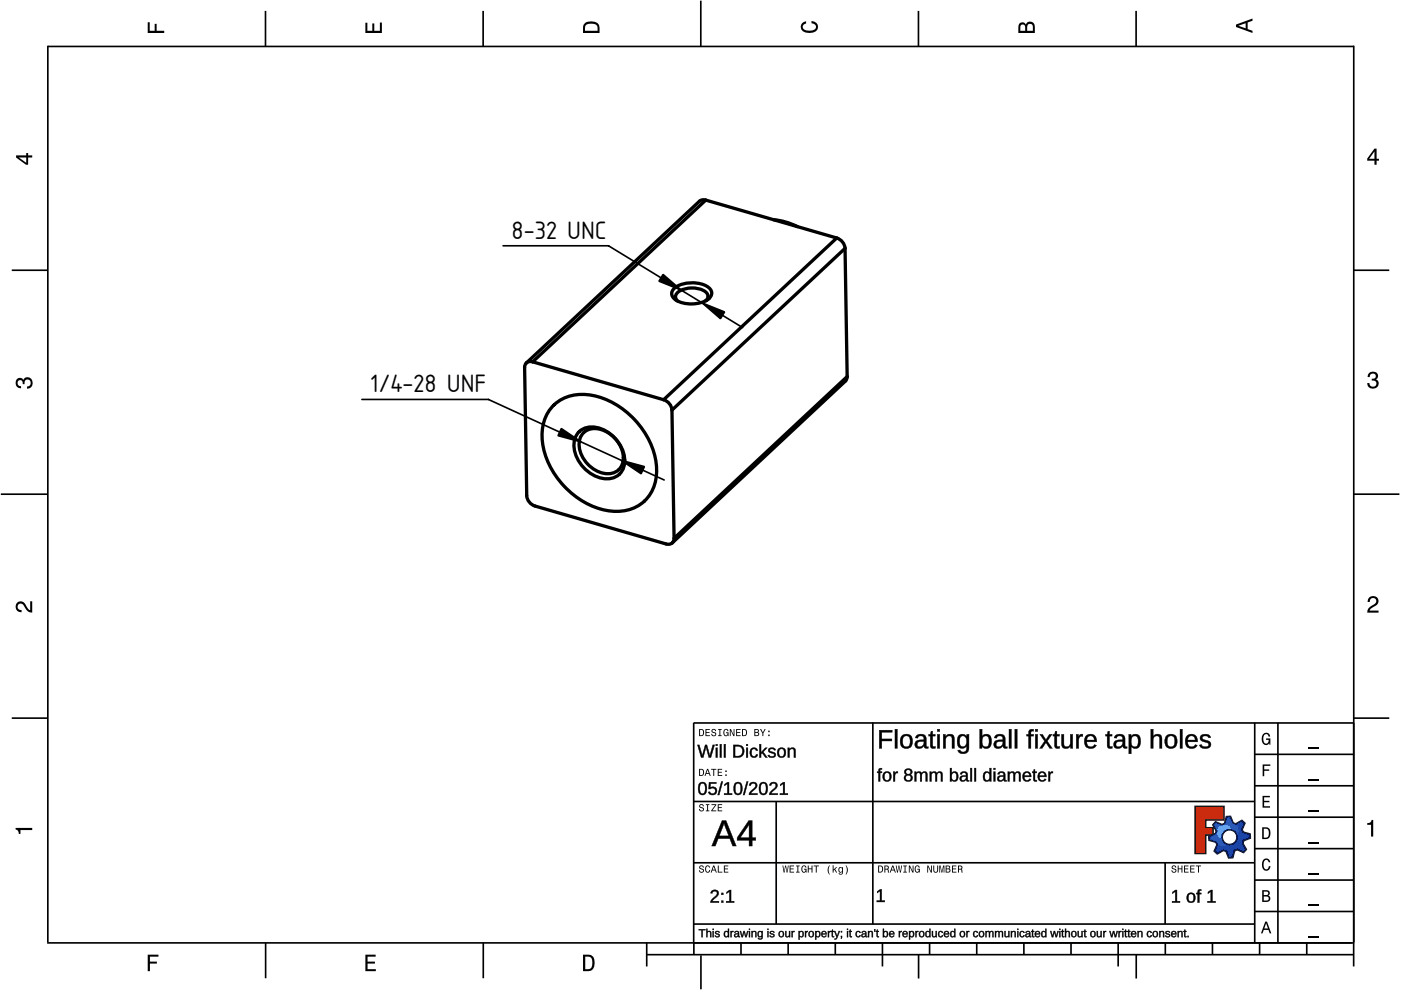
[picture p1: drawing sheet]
<svg xmlns="http://www.w3.org/2000/svg" width="297mm" height="210mm" viewBox="0 0 297 210" stroke-linecap="round" stroke-linejoin="round" font-family="sans-serif">
<defs><g id="words">
<g font-size="5">
<text x="108.5" y="50.6">8-32 UNC</text>
<text x="78.6" y="83.2">1/4-28 UNF</text>
</g>
</g></defs>
<g fill="none" stroke="#000" stroke-width=".35">
<path d="M10.1 9.7v190.1M10.1 9.9h277M56.3 2.3v7.5M102.4 2.3v7.5M148.6 .1v9.8M194.7 2.3v7.5M240.9 2.3v7.5M287 9.7v195.2M2.5 57.3h7.5M287.1 57.3h7.4M.2 104.8h10M287 104.8h9.7"/>
<path d="M2.5 152.3h7.5M147 153.3h140.1M147.1 153.3v49.1M185.1 153.2v42.8M266 159.9h21M266 153.3v46.7M270.9 153.3v46.7M287.1 152.3h7.4M147 169.9h119M164.6 169.9v26M266 179.9h21M266 173.3h21"/>
<path d="M266 166.6h21M10 199.9h277.1M56.3 199.9v7.5M102.5 199.9v7.5M137.1 199.9v5M147 195.9h119M147 182.9h119M157.1 199.9v2.5M167.1 199.9v2.5M177.1 199.9v2.5M187.1 199.9v5M197.1 199.9v2.5"/>
<path d="M207.1 199.9v2.5M217.1 199.9v2.5M227.1 199.9v2.5M237.1 199.9v5M247 182.9v13M247.1 199.9v2.5M257.1 199.9v2.5M266 193.3h21M266 186.6h21M267.1 199.9v2.5M277.1 199.9v2.5M137.1 202.4h150"/>
<path d="M148.6 202.6v7.2M194.8 202.4v5.1M240.9 202.4v5.1"/>
</g>
<g fill="#000">
<path d="M31.3 4.7h.4v1.8h1.1v-1.4h.4v1.4h1.6v.5h-3.5z" fill-rule="evenodd"/>
<path d="M77.5 4.8h.4v1.7h1v-1.5h.5v1.5h1.1v-1.7h.5v2.2h-3.5z" fill-rule="evenodd"/>
<path d="M124.1 4.9a2.19 2.19 0 0 0-.5 2.1h3.5v-1.2a1.42 1.42 0 0 0-1.7-1.3zM124.3 5.2a2.14 2.14 0 0 1 2.3 .3l.1 1h-2.7l.1-1z" fill-rule="evenodd"/>
<path d="M170.1 4.9l.8-.4v.5a.7 .7 0 0 0-.7 .5 .7 .7 0 0 0 .3 .8 1.69 1.69 0 0 0 2.5-.6 .9 .9 0 0 0-.9-.8v-.5a1.24 1.24 0 0 1 1.3 1.1 1.24 1.24 0 0 1-1 1.4 2.22 2.22 0 0 1-2.5-.7l-.1-.5z" fill-rule="evenodd"/>
<path d="M216.1 5l-.2 .8v1.2h3.5v-1.3a.98 .98 0 0 0-.7-1.1 .98 .98 0 0 0-1.2 .6 .84 .84 0 0 0-1.4-.2zM216.4 5.3a.54 .54 0 0 1 .7-.1 .54 .54 0 0 1 .3 .6v.7h-1.1zM217.9 5.2a.62 .62 0 0 1 .7-.1 .62 .62 0 0 1 .4 .6v.8h-1.2z" fill-rule="evenodd"/>
<path d="M262.1 5.2v.5l3.5 1.3v-.5l-1.1-.3v-1.4l1.1-.4v-.5zM262.6 5.5l1.5-.6v1.1z" fill-rule="evenodd"/>
<path d="M3.4 32.9v.5l2.1 1.5h.5v-1.5h.8v-.5h-.8v-.5h-.4v.5zM4 33.4h1.6v1.1z" fill-rule="evenodd"/>
<path d="M291.4 31.5l-1.5 2.1v.5h1.5v.8h.5v-.8h.5v-.4h-.5v-2.2zM291.4 32.1v1.6h-1.1z" fill-rule="evenodd"/>
<path d="M3.6 80.4a.86 .86 0 0 1 1.4 .1 1.06 1.06 0 0 1 1.2-.5 1.06 1.06 0 0 1 .7 1.2 1.1 1.1 0 0 1-1.2 1.2v-.4a.71 .71 0 0 0 .8-1 .71 .71 0 0 0-1.3-.1v.6h-.4a.61 .61 0 0 0-.3-.8 .61 .61 0 0 0-.8 .2 .61 .61 0 0 0 .2 .8l.6 .2v.4a1.15 1.15 0 0 1-1.2-.6 1.15 1.15 0 0 1 .3-1.3z" fill-rule="evenodd"/>
<path d="M290.3 79.1a1.08 1.08 0 0 1 1.3-.2 1.08 1.08 0 0 1 .5 1.3l-.4 .2a1.06 1.06 0 0 1 .6 1.3 1.06 1.06 0 0 1-1.2 .7 1.1 1.1 0 0 1-1.2-1.2h.4a.71 .71 0 0 0 1 .8 .71 .71 0 0 0 .1-1.3h-.6v-.4a.61 .61 0 0 0 .8-.3 .61 .61 0 0 0-.2-.8 .61 .61 0 0 0-.8 .2l-.2 .5h-.4z" fill-rule="evenodd"/>
<path d="M3.6 127.8a1.22 1.22 0 0 1 2 .7l.4 .6 .4 .3v-1.9h.4v2.4a1.8 1.8 0 0 1-1.7-1.4 .71 .71 0 0 0-.9-.5 .71 .71 0 0 0-.5 .8 .71 .71 0 0 0 .9 .6v.4a1.18 1.18 0 0 1-1.2-.6 1.18 1.18 0 0 1 .2-1.4z" fill-rule="evenodd"/>
<path d="M290.3 126.7a1.18 1.18 0 0 1 1.9 .3 1.18 1.18 0 0 1-1 1.7l-.5 .3-.3 .5h1.9v.4h-2.4a1.8 1.8 0 0 1 1.4-1.7 .71 .71 0 0 0 .5-.9 .71 .71 0 0 0-.9-.5 .71 .71 0 0 0-.5 .8h-.4z" fill-rule="evenodd"/>
<path d="M148.2 154.6v1.5h.5a.77 .77 0 0 0 .6-.8 .77 .77 0 0 0-.6-.7zM148.4 154.8a.58 .58 0 0 1 .7 .5 .58 .58 0 0 1-.7 .6zM149.6 154.6v1.5h.9v-.2h-.7v-.5h.6v-.2h-.6v-.4h.7v-.2zM151 154.7a.53 .53 0 0 0 0 .6 .53 .53 0 0 0 .6 .2 .32 .32 0 0 1-.3 .5 .32 .32 0 0 1-.3-.4h-.2a.5 .5 0 0 0 .7 .5 .5 .5 0 0 0 .1-.8l-.4-.1a.28 .28 0 0 1-.1-.4 .28 .28 0 0 1 .4-.1 .28 .28 0 0 1 .1 .3h.2a.51 .51 0 0 0-.3-.4 .51 .51 0 0 0-.5 .1zM152.3 154.6v.2h.2v1.1h-.2v.2h.7v-.2h-.3v-1.1h.3v-.2zM153.5 154.7a.81 .81 0 0 0 .5 1.4l.3-.2 .2 .2v-.8h-.6v.1h.4l-.2 .5a.6 .6 0 0 1-.5-.6 .6 .6 0 0 1 .4-.6l.2 .3h.2l-.1-.3a.53 .53 0 0 0-.8 0zM154.7 154.6v1.5h.2v-1.3l.6 1.3h.2v-1.5h-.2v1.2l-.5-1.2zM156.1 154.6v1.5h.9v-.2h-.7v-.5h.6v-.2h-.6v-.4h.7v-.2zM157.3 154.6v1.5h.5a.77 .77 0 0 0 .6-.8 .77 .77 0 0 0-.6-.7zM157.5 154.8a.58 .58 0 0 1 .7 .5 .58 .58 0 0 1-.7 .6zM159.9 154.6v1.5h.6a.42 .42 0 0 0 .5-.3 .42 .42 0 0 0-.3-.5l.2-.2-.1-.4zM160.1 154.8h.3a.23 .23 0 0 1 .3 .2 .23 .23 0 0 1-.3 .2h-.3zM160.1 155.4h.4a.26 .26 0 0 1 .3 .2 .26 .26 0 0 1-.3 .3h-.4zM161.1 154.6l.5 .9v.6h.2v-.6l.5-.9h-.2l-.4 .7-.3-.7zM162.9 155.8v.3h.3v-.3zM162.9 154.9v.3h.3v-.3z" fill-rule="evenodd"/>
<path d="M267.8 155.7a.85 .85 0 0 1 .9-.3 .85 .85 0 0 1 .6 .8h-.3l-.1-.3a.49 .49 0 0 0-.4-.3 .49 .49 0 0 0-.5 .3 1.2 1.2 0 0 0 .4 1.8 .66 .66 0 0 0 .6-.8h-.6v-.3h.9v1.3h-.1l-.1-.3-.3 .3a.85 .85 0 0 1-1.2-.7v-1.1z" fill-rule="evenodd"/>
<path d="M3.3 175.5h3.5v.5h-2.5v.8h-.3a.77 .77 0 0 0-.7-.9z" fill-rule="evenodd"/>
<path d="M148.4 170.6a.53 .53 0 0 0 0 .6 .53 .53 0 0 0 .6 .2 .32 .32 0 0 1-.3 .5 .32 .32 0 0 1-.3-.4h-.2a.5 .5 0 0 0 .7 .6 .5 .5 0 0 0 .1-.9l-.4-.1a.28 .28 0 0 1-.1-.4 .28 .28 0 0 1 .4-.1 .28 .28 0 0 1 .1 .4h.2a.51 .51 0 0 0-.3-.5 .51 .51 0 0 0-.5 .1zM149.7 170.5v.2h.2v1.1h-.2v.2h.7v-.2h-.3v-1.1h.3v-.2zM150.8 170.5v.2h.8l-.8 1.3h1.1v-.2h-.9l.9-1.3zM152.2 170.5v1.5h.9v-.2h-.7v-.5h.6v-.2h-.6v-.4h.7v-.2z" fill-rule="evenodd"/>
<path d="M148.2 163v1.5h.5a.77 .77 0 0 0 .6-.7 .77 .77 0 0 0-.6-.8zM148.4 163.2a.57 .57 0 0 1 .7 .6 .57 .57 0 0 1-.7 .5zM149.9 163l-.5 1.5h.2l.1-.4h.6l.2 .4h.2l-.6-1.5zM150 163.2l.3 .7h-.5zM150.8 163v.2h.4v1.3h.2v-1.3h.5v-.2zM152.2 163v1.5h.9v-.2h-.7v-.5h.6v-.2h-.6v-.4h.7v-.2zM153.8 164.2v.3h.3v-.3zM153.8 163.4v.3h.3v-.3z" fill-rule="evenodd"/>
<path d="M253.4 171h6.1v2.8h-3.9v1.7h1.6v1.5h-1.6v4h-2.2z" fill-rule="evenodd"/>
<path d="M257.7 174.3l-.5 .6 .7 1.3-.2 .6-1.4 .5v.9l1.5 .4 .3 .5-.7 1.4 .7 .5 1.3-.7 .6 .2 .5 1.4 .9-.1 .3-1.4 .6-.3 1.4 .6 .5-.6-.7-1.3 .2-.6 1.4-.5-.1-.9-1.4-.4-.3-.5 .6-1.4-.6-.6-1.3 .8-.6-.2-.5-1.4h-.9l-.4 1.5-.5 .2zM259.1 177.5a1.6 1.6 0 0 1 3.2 0 1.6 1.6 0 0 1-3.2 0z" fill-rule="evenodd"/>
<path d="M267.7 168.7h1.5v.3h-1.2v.8h1.1v.3h-1.1v.8h1.3v.3h-1.6z" fill-rule="evenodd"/>
<path d="M267.7 162.1h1.6v.3h-1.3v.7h1.1v.3h-1.1v1.2h-.3z" fill-rule="evenodd"/>
<path d="M267.6 175.4v2.5h.8a1.37 1.37 0 0 0 .7-2.2 1.56 1.56 0 0 0-1.5-.3zM267.9 175.7a.98 .98 0 0 1 1.2 .7 .98 .98 0 0 1-.7 1.2h-.5z" fill-rule="evenodd"/>
<path d="M289.9 174.5a.77 .77 0 0 0 .9-.6h.4v3.5h-.5v-2.5h-.8z" fill-rule="evenodd"/>
<path d="M148.4 183.6a.53 .53 0 0 0 0 .6 .53 .53 0 0 0 .6 .2 .32 .32 0 0 1-.3 .5 .32 .32 0 0 1-.3-.4h-.2a.5 .5 0 0 0 .7 .6 .5 .5 0 0 0 .1-.9l-.4-.1a.28 .28 0 0 1-.1-.4 .28 .28 0 0 1 .4-.1 .28 .28 0 0 1 .1 .4h.2a.51 .51 0 0 0-.3-.5 .51 .51 0 0 0-.5 .1zM149.6 183.7l-.1 .2a.67 .67 0 0 0 .1 .9 .67 .67 0 0 0 .8 .1l.2-.4h-.2l-.2 .3a.6 .6 0 0 1-.5-.5 .6 .6 0 0 1 .4-.6l.3 .3h.2l-.2-.4a.5 .5 0 0 0-.8 .1zM151.2 183.5l-.5 1.5h.2l.1-.4h.6l.2 .4h.2l-.6-1.5zM151.3 183.7l.3 .7h-.5zM152.2 183.5v1.5h1v-.2h-.8v-1.3zM153.5 183.5v1.5h.9v-.2h-.7v-.5h.6v-.2h-.6v-.4h.7v-.2z" fill-rule="evenodd"/>
<path d="M165.9 183.5l.3 1.5h.1l.3-1.3 .2 1.3h.2l.2-1.5h-.1l-.2 1.3-.2-1.3h-.2l-.2 1.3-.2-1.3zM167.4 183.5v1.5h1v-.2h-.8v-.5h.7v-.2h-.7v-.4h.7v-.2zM168.8 183.5v.2h.3v1.1h-.3v.2h.7v-.2h-.2v-1.1h.2v-.2zM170.1 183.7a.82 .82 0 0 0 .5 1.3l.3-.2 .1 .2v-.8h-.5v.2h.3l-.2 .4a.6 .6 0 0 1-.5-.5 .6 .6 0 0 1 .5-.6l.2 .3h.2l-.2-.4a.53 .53 0 0 0-.7 .1zM171.3 183.5v1.5h.2v-.7h.6v.7h.2v-1.5h-.2v.6h-.6v-.6zM172.5 183.5v.2h.5v1.3h.2v-1.3h.4v-.2zM175.8 183.5a1.35 1.35 0 0 0 .2 1.9 1.84 1.84 0 0 1 0-1.9zM176.5 183.5v1.5h.2v-.4l.2-.2 .4 .6h.2l-.4-.7 .4-.5h-.2l-.6 .6v-.9zM177.9 184a.59 .59 0 0 0-.2 .7 .59 .59 0 0 0 .7 .3l.1-.2a.31 .31 0 0 1-.1 .5 .31 .31 0 0 1-.4-.2h-.2a.47 .47 0 0 0 .5 .4 .47 .47 0 0 0 .4-.5v-1.2h-.2v.2l-.3-.2zM178 184.1l.1-.1a.42 .42 0 0 1 .4 .4 .42 .42 0 0 1-.4 .5l-.1-.3zM179.3 183.5a1.85 1.85 0 0 1 0 1.9 1.22 1.22 0 0 0 0-1.9z" fill-rule="evenodd"/>
<path d="M186.2 183.5v1.5h.5a.77 .77 0 0 0 .6-.7 .77 .77 0 0 0-.6-.8zM186.4 183.7a.58 .58 0 0 1 .6 .6 .58 .58 0 0 1-.6 .5zM187.5 183.5v1.5h.2v-.6a.45 .45 0 0 1 .5 .1 .45 .45 0 0 1 .1 .5h.2l-.2-.7a.42 .42 0 0 0 .1-.5 .42 .42 0 0 0-.4-.3zM187.7 183.7h.2a.26 .26 0 0 1 .4 .3 .26 .26 0 0 1-.4 .2h-.2zM189.2 183.5l-.6 1.5h.2l.2-.4h.6l.1 .4h.2l-.5-1.5zM189.3 183.7l.2 .7h-.4zM189.9 183.5l.3 1.5h.2l.2-1.3 .2 1.3h.2l.3-1.5h-.2l-.2 1.3-.2-1.3h-.2l-.2 1.3-.2-1.3zM191.5 183.5v.2h.3v1.1h-.3v.2h.8v-.2h-.3v-1.1h.3v-.2zM192.7 183.5v1.5h.2v-1.2l.5 1.2h.3v-1.5h-.2v1.2l-.6-1.2zM194.1 183.7a.81 .81 0 0 0 .5 1.3l.3-.2 .1 .2v-.8h-.5v.2h.3l-.2 .4a.6 .6 0 0 1-.5-.5 .6 .6 0 0 1 .5-.6l.2 .3h.2l-.2-.4a.53 .53 0 0 0-.7 .1zM196.6 183.5v1.5h.2v-1.2l.6 1.2h.2v-1.5h-.2v1.2l-.6-1.2zM197.9 183.5v.9a.52 .52 0 0 0 .5 .6 .52 .52 0 0 0 .5-.6v-.9h-.2v.9a.33 .33 0 0 1-.3 .5 .33 .33 0 0 1-.3-.5v-.9zM199.2 183.5v1.5h.1v-1.4l.3 1.4h.2l.3-1.4v1.4h.1v-1.5h-.2l-.3 1.3-.3-1.3zM200.5 183.5v1.5h.6a.42 .42 0 0 0 .4-.3 .42 .42 0 0 0-.2-.5l.2-.2-.1-.4zM200.7 183.7h.3a.23 .23 0 0 1 .3 .2 .23 .23 0 0 1-.3 .2h-.3zM200.7 184.3h.3a.26 .26 0 0 1 .3 .3 .26 .26 0 0 1-.3 .2h-.3zM201.8 183.5v1.5h1v-.2h-.8v-.5h.7v-.2h-.7v-.4h.8v-.2zM203.1 183.5v1.5h.2v-.6a.45 .45 0 0 1 .5 .1 .45 .45 0 0 1 .1 .5h.2l-.2-.7a.42 .42 0 0 0 .1-.5 .42 .42 0 0 0-.4-.3zM203.3 183.7h.3a.26 .26 0 0 1 .3 .3 .26 .26 0 0 1-.4 .2h-.2z" fill-rule="evenodd"/>
<path d="M248.5 183.6a.53 .53 0 0 0 0 .6 .53 .53 0 0 0 .6 .2 .32 .32 0 0 1-.2 .5 .32 .32 0 0 1-.3-.4h-.2a.5 .5 0 0 0 .6 .6 .5 .5 0 0 0 .2-.9l-.4-.1a.28 .28 0 0 1-.1-.4 .28 .28 0 0 1 .3-.1 .28 .28 0 0 1 .2 .4h.2a.51 .51 0 0 0-.3-.5 .51 .51 0 0 0-.6 .1zM249.7 183.5v1.5h.2v-.7h.6v.7h.2v-1.5h-.2v.6h-.6v-.6zM251 183.5v1.5h1v-.2h-.8v-.5h.7v-.2h-.7v-.4h.8v-.2zM252.3 183.5v1.5h1v-.2h-.8v-.5h.7v-.2h-.7v-.4h.8v-.2zM253.5 183.5v.2h.5v1.3h.2v-1.3h.5v-.2z" fill-rule="evenodd"/>
<path d="M268.3 195.4l-1 2.5h.4l.2-.7h1l.3 .7h.3l-.9-2.5zM268.4 195.8l.4 1.1h-.7z" fill-rule="evenodd"/>
<path d="M267.6 188.7v2.5h1a.7 .7 0 0 0 .7-.5 .7 .7 0 0 0-.4-.8 .61 .61 0 0 0 .3-.8 .61 .61 0 0 0-.7-.4zM267.9 189h.6a.38 .38 0 0 1 .4 .4 .38 .38 0 0 1-.5 .4h-.5zM267.9 190.1h.6a.44 .44 0 0 1 .5 .4 .44 .44 0 0 1-.5 .4h-.6z" fill-rule="evenodd"/>
<path d="M267.8 182.3a.85 .85 0 0 1 .9-.3 .85 .85 0 0 1 .6 .8h-.3l-.1-.2a.47 .47 0 0 0-.4-.3 .47 .47 0 0 0-.4 .3 1.21 1.21 0 0 0 .4 1.7 .64 .64 0 0 0 .5-.7h.4a.89 .89 0 0 1-.8 1 .89 .89 0 0 1-1-.7v-1.1z" fill-rule="evenodd"/>
<path d="M31.3 202.4h2.3v.4h-1.8v1.1h1.5v.4h-1.5v1.6h-.5z" fill-rule="evenodd"/>
<path d="M77.5 202.4h2.1v.4h-1.7v1.1h1.6v.4h-1.6v1.2h1.8v.4h-2.2z" fill-rule="evenodd"/>
<path d="M123.6 202.4v3.5h1.2a1.42 1.42 0 0 0 1.3-1.7 1.38 1.38 0 0 0-1.3-1.8zM124.1 202.8l1 .1a1.89 1.89 0 0 1 0 2.5l-1 .1z" fill-rule="evenodd"/>
</g>
<path d="M277.3 158.6h2.2M277.3 178.6h2.2M277.3 172h2.2M277.3 165.3h2.2M277.3 198.6h2.2M277.3 192h2.2M277.3 185.3h2.2" fill="none" stroke="#000" stroke-width=".25"/>
<g fill="#000">
<path d="M186 189l.6-.4h.3v2.3h.7v.3h-1.7v-.3h.7v-2l-.6 .4z"/>
<path d="M186.4 154.8h2.8v.4h-2.3v1.5h2.2v.4h-2.2v1.6h-.5zM189.8 154.6h.4v4.1h-.4zM191.3 155.9a1.39 1.39 0 0 1 1.7 0 1.39 1.39 0 0 1 .5 1.6 1.32 1.32 0 0 1-1.5 1.2 1.32 1.32 0 0 1-1.1-1.5v-.6zM191.7 156.1a1.58 1.58 0 0 0 .2 2.2h.2a.88 .88 0 0 0 .9-1.1 .85 .85 0 0 0-.3-1 .85 .85 0 0 0-1-.1zM194.4 155.9a1.17 1.17 0 0 1 1.3-.3 1.17 1.17 0 0 1 .7 1v1.5l.1 .2h.3v.3a.59 .59 0 0 1-.6 .1 .59 .59 0 0 1-.3-.6 1 1 0 0 1-1.2 .6 1 1 0 0 1-.7-1.1l.4-.6 1.5-.1a.67 .67 0 0 0-.5-.9 .67 .67 0 0 0-.8 .5h-.5zM194.7 157.4a.61 .61 0 0 0 .1 .9 .61 .61 0 0 0 .9-.3l.2-.8zM197.4 155.1h.3v.6h.6v.4h-.6v2l.2 .2h.4v.3l-.3 .1a.6 .6 0 0 1-.8-.7v-1.9h-.3v-.4h.4zM198.7 154.6h.5v.5h-.5zM198.7 155.7h.5v3h-.5zM200 155.7h.4l.1 .5a.99 .99 0 0 1 1.1-.5 .99 .99 0 0 1 .7 1v2h-.4v-1.9a.71 .71 0 0 0-.8-.8 .71 .71 0 0 0-.6 .9v1.8h-.5zM203.2 156a1.04 1.04 0 0 1 1.8 .2v-.5h.4v2.9a1.24 1.24 0 0 1-.9 1.2 1.24 1.24 0 0 1-1.4-.7l.5-.1a.73 .73 0 0 0 .8 .4 .73 .73 0 0 0 .5-.8v-.5a1.11 1.11 0 0 1-1.4 .5 1.11 1.11 0 0 1-.6-1.4zM203.8 156.1a1.67 1.67 0 0 0 .1 2.2 1.03 1.03 0 0 0 1-1.6 .75 .75 0 0 0-1.1-.6zM207.7 154.6h.5v1.6a1.13 1.13 0 0 1 1.5-.4 1.13 1.13 0 0 1 .5 1.4 1.15 1.15 0 0 1-.4 1.3 1.15 1.15 0 0 1-1.5-.1l-.1-.2v.5h-.5zM208.6 156.2a1.57 1.57 0 0 0 .2 2.1h.4a1.58 1.58 0 0 0 0-2.2zM211.2 155.9a1.17 1.17 0 0 1 1.2-.3 1.17 1.17 0 0 1 .7 1v1.5l.2 .2h.3v.3a.59 .59 0 0 1-.7 .1 .59 .59 0 0 1-.3-.6 1 1 0 0 1-1.2 .6 1 1 0 0 1-.7-1.1l.5-.6 1.4-.1a.67 .67 0 0 0-.4-.9 .67 .67 0 0 0-.9 .5h-.5zM211.4 157.4a.61 .61 0 0 0 .1 .9 .61 .61 0 0 0 .9-.3l.2-.8zM213.9 154.6h.5v4.1h-.5zM215.2 154.6h.5v4.1h-.5zM218.3 154.8l.8-.1v.3h-.3l-.2 .2v.5h.5v.4h-.5v2.6h-.5v-2.6h-.4v-.4h.4zM219.5 154.6h.5v.5h-.5zM219.5 155.7h.5v3h-.5zM220.5 155.7h.5l.8 1.2 .7-1.2h.5l-1 1.4 1.1 1.6h-.5l-.8-1.3-.8 1.3h-.6l1.1-1.6zM223.7 155.1h.4v.6h.5v.4h-.5v2l.1 .2h.5v.3l-.4 .1a.6 .6 0 0 1-.7-.7v-1.9h-.4v-.4h.4zM225.1 155.7h.5v1.9a.71 .71 0 0 0 .8 .8 .71 .71 0 0 0 .5-1v-1.7h.5v3h-.4v-.5a.99 .99 0 0 1-1.2 .5 .99 .99 0 0 1-.7-1zM228.2 155.7h.4l.1 .6a.71 .71 0 0 1 .9-.6v.4a.74 .74 0 0 0-.8 .2 .74 .74 0 0 0-.1 .8v1.6h-.5zM230.2 156a1.34 1.34 0 0 1 1.7-.2 1.34 1.34 0 0 1 .6 1.5h-2.1a.86 .86 0 0 0 .5 1 .86 .86 0 0 0 1.1-.4l.4 .1a1.4 1.4 0 0 1-1.8 .6 1.4 1.4 0 0 1-.7-1.8zM230.6 156.3l-.2 .6h1.6a.79 .79 0 0 0-.4-.8 .79 .79 0 0 0-1 .2zM234.9 155.1h.3v.6h.6v.4h-.6v2l.2 .2h.4v.3l-.3 .1a.6 .6 0 0 1-.8-.7v-1.9h-.3v-.4h.4zM236.6 155.9a1.17 1.17 0 0 1 1.2-.3 1.17 1.17 0 0 1 .7 1v1.5l.2 .2h.3v.3a.59 .59 0 0 1-.7 .1 .59 .59 0 0 1-.2-.6 1 1 0 0 1-1.2 .6 1 1 0 0 1-.8-1.1l.5-.6 1.4-.1a.67 .67 0 0 0-.4-.9 .67 .67 0 0 0-.9 .5h-.5zM236.8 157.4a.61 .61 0 0 0 .1 .9 .61 .61 0 0 0 .9-.3l.2-.8zM239.3 155.7h.5v.5a1.12 1.12 0 0 1 1.5-.4 1.12 1.12 0 0 1 .5 1.4 1.15 1.15 0 0 1-.4 1.3 1.15 1.15 0 0 1-1.4-.1l-.2-.2v1.6h-.5zM240.1 156.3a1.63 1.63 0 0 0 .3 2h.4a1.57 1.57 0 0 0 0-2.2h-.4zM244 154.6h.5v1.6a.99 .99 0 0 1 1.1-.5 .99 .99 0 0 1 .8 1v2h-.5v-1.9a.71 .71 0 0 0-.8-.8 .71 .71 0 0 0-.6 .9v1.8h-.5zM247.4 155.9a1.39 1.39 0 0 1 1.7 0 1.39 1.39 0 0 1 .5 1.6 1.32 1.32 0 0 1-1.5 1.2 1.32 1.32 0 0 1-1.1-1.5l.2-1zM247.8 156.1a1.58 1.58 0 0 0 .2 2.2h.2a.88 .88 0 0 0 .9-1.1 .85 .85 0 0 0-.3-1 .85 .85 0 0 0-1-.1zM250.2 154.6h.5v4.1h-.5zM251.6 156a1.34 1.34 0 0 1 1.6-.2 1.34 1.34 0 0 1 .7 1.5h-2.1a.86 .86 0 0 0 .5 1 .86 .86 0 0 0 1.1-.4l.4 .1a1.4 1.4 0 0 1-1.8 .6 1.4 1.4 0 0 1-.7-1.8zM252 156.3l-.2 .6h1.6a.79 .79 0 0 0-.4-.8 .79 .79 0 0 0-1 .2zM254.7 155.9a1.34 1.34 0 0 1 2 .5h-.4a.76 .76 0 0 0-1.4 0 1.56 1.56 0 0 0 1.4 .7 .87 .87 0 0 1 .4 1.2 .87 .87 0 0 1-1.2 .4l-.6-.1-.4-.2-.2-.4 .4-.1a.86 .86 0 0 0 1.6 0 1.98 1.98 0 0 0-1.5-.8l-.4-.6z"/>
<path d="M186.4 154.8h2.8v.5l-2.3-.1v1.5l2.2-.1v.5h-2.2l.1 1.6h-.6zM186.4 154.8v3.9h.5v-1.6h2.2v-.4h-2.2v-1.5h2.3v-.4zM189.7 154.6h.6v4.1h-.6zM189.8 154.6v4.1h.4v-4.1zM191.3 155.9a1.44 1.44 0 0 1 1.8 0 1.44 1.44 0 0 1 .4 1.6 1.36 1.36 0 0 1-1.5 1.2 1.36 1.36 0 0 1-1.2-1.5l.1-.6zM191.4 155.9a1.56 1.56 0 0 0-.5 1.7 1.56 1.56 0 0 0 1.3 1.1 1.33 1.33 0 0 0 1.2-1.9 1.25 1.25 0 0 0-.7-1.1 1.25 1.25 0 0 0-1.3 .2zM191.7 156.2a1.54 1.54 0 0 0 .2 2.1h.2a.84 .84 0 0 0 .8-1.1 .81 .81 0 0 0-.2-1 .81 .81 0 0 0-1 0zM191.7 156.1a.9 .9 0 0 1 1 .1 .9 .9 0 0 1 .3 1 .9 .9 0 0 1-.8 1.2 .9 .9 0 0 1-.9-1.2l.1-.7zM194.3 155.9a1.26 1.26 0 0 1 2.1 .7v1.5l.1 .2h.4v.3a.6 .6 0 0 1-.7 .1 .6 .6 0 0 1-.3-.6 1.03 1.03 0 0 1-1.3 .7 1.03 1.03 0 0 1-.7-1.3 1.03 1.03 0 0 1 1.3-.7l.6 .1a.64 .64 0 0 0-.4-.8 .64 .64 0 0 0-.8 .4h-.6zM194.5 155.9l-.4 .6h.5a.62 .62 0 0 1 .4-.6 .62 .62 0 0 1 .6 .2l.3 .2v.6h-.7a.94 .94 0 0 0-1.2 .5 .94 .94 0 0 0 .5 1.2 .94 .94 0 0 0 1.2-.3l.2-.3a.55 .55 0 0 0 .3 .6 .55 .55 0 0 0 .6 0v-.3l-.3 .1-.1-.3-.1-1.5a1.12 1.12 0 0 0-.7-.9 1.12 1.12 0 0 0-1.1 .2zM194.7 157.4a.57 .57 0 0 0 .1 .9 .57 .57 0 0 0 .8-.3l.3-.8zM194.6 157.3l1.3-.1a.85 .85 0 0 1-.4 1 .85 .85 0 0 1-1.1-.2zM197.4 155h.4l-.1 .7h.6v.4h-.6l.1 2 .1 .1h.5v.4a.79 .79 0 0 1-1.2-.6v-1.9h-.3v-.4h.4zM197.4 155.1l-.1 .7-.4-.1v.4l.4-.1v2a.65 .65 0 0 0 .3 .6 .65 .65 0 0 0 .7 0v-.3h-.4l-.2-.4v-1.9l.6 .1v-.4l-.6 .1v-.7zM198.7 154.6h.6v.5h-.6zM198.7 154.6v.5h.5v-.5zM198.7 155.7h.6v3h-.6zM198.7 155.7v3h.5v-3zM199.9 155.7h.6v.5a1 1 0 0 1 1.1-.6 1 1 0 0 1 .8 1.1v2h-.6v-1.9a.66 .66 0 0 0-.7-.7 .66 .66 0 0 0-.6 .8v1.8h-.6zM200 155.7v3h.5l-.1-1.8a.75 .75 0 0 1 .7-.9 .75 .75 0 0 1 .8 .8v1.9h.4v-2a.97 .97 0 0 0-.7-1 .97 .97 0 0 0-1.1 .6l-.1-.6zM203.3 155.8a1.01 1.01 0 0 1 1.6 .4l.1-.5h.5v2.9a1.28 1.28 0 0 1-1.1 1.3 1.28 1.28 0 0 1-1.4-.9h.5a.71 .71 0 0 0 .9 .4 .71 .71 0 0 0 .5-.8v-.5a1.06 1.06 0 0 1-1.2 .6 1.06 1.06 0 0 1-.8-1.1l.1-1.1zM203.2 156.1a2.3 2.3 0 0 0 .2 2.4 1.21 1.21 0 0 0 1.6-.4 1.01 1.01 0 0 1-.8 1.4l-.5-.1-.1-.4-.5 .1a1.22 1.22 0 0 0 1.3 .6 1.22 1.22 0 0 0 1-1.1v-2.9h-.4l-.1 .6a.99 .99 0 0 0-1.7-.2zM203.8 156.2a1.64 1.64 0 0 0 .1 2 1.1 1.1 0 0 0 1-.6 1.1 1.1 0 0 0-.2-1.2l-.3-.3zM203.7 156.1a.96 .96 0 0 1 1.1 .2 .96 .96 0 0 1 .2 1.1 .83 .83 0 0 1-1 1 .83 .83 0 0 1-.6-1.2l.1-.7zM207.7 154.6h.6l-.1 1.6a1.03 1.03 0 0 1 1.8-.2 2.18 2.18 0 0 1-.5 2.7 .95 .95 0 0 1-1.3-.5v.5h-.5zM207.7 154.6v4.1h.5v-.5a1 1 0 0 0 1.2 .5 1 1 0 0 0 .7-1l.1-.5a1.12 1.12 0 0 0-.6-1.4 1.12 1.12 0 0 0-1.4 .4v-1.6zM208.6 156.2a1.54 1.54 0 0 0 .2 2.1h.4a1.55 1.55 0 0 0 0-2.2zM208.5 156.1a.84 .84 0 0 1 1 .1 .84 .84 0 0 1 .3 1 .84 .84 0 0 1-.3 1 .84 .84 0 0 1-1.1-.1l-.2-1.3zM211 155.9a1.26 1.26 0 0 1 2.2 .7v1.5l.1 .2h.3v.3a.6 .6 0 0 1-.7 .1 .6 .6 0 0 1-.3-.6 1.03 1.03 0 0 1-1.3 .7 1.03 1.03 0 0 1-.6-1.3 1.03 1.03 0 0 1 1.3-.7l.6 .1a.64 .64 0 0 0-.5-.8 .64 .64 0 0 0-.8 .4h-.5zM211.2 155.9l-.4 .6h.5a.62 .62 0 0 1 .4-.6 .62 .62 0 0 1 .7 .2l.2 .2 .1 .6h-.7a.94 .94 0 0 0-1.2 .5 .94 .94 0 0 0 .4 1.2 .94 .94 0 0 0 1.3-.3l.2-.3a.55 .55 0 0 0 .2 .6 .55 .55 0 0 0 .6 0l.1-.3-.4 .1-.1-.3v-1.5a1.12 1.12 0 0 0-.7-.9 1.12 1.12 0 0 0-1.2 .2zM211.4 157.4a.57 .57 0 0 0 .1 .9 .57 .57 0 0 0 .9-.3l.2-.8zM211.4 157.3l1.2-.1a.85 .85 0 0 1-.3 1 .85 .85 0 0 1-1.1-.2zM213.9 154.6h.6v4.1h-.6zM213.9 154.6v4.1h.5v-4.1zM215.1 154.6h.6v4.1h-.6zM215.2 154.6v4.1h.5v-4.1zM218.2 154.8l.4-.2h.6v.5h-.5l-.1 .6h.6v.4h-.6v2.6h-.6l.1-2.6h-.5v-.4h.5v-.6zM218.3 154.8l-.2 1-.4-.1v.4l.4-.1v2.7h.5l-.1-2.7 .6 .1v-.4l-.5 .1a.47 .47 0 0 1-.1-.7 .47 .47 0 0 1 .6-.1v-.3zM219.5 154.6h.5v.5h-.5zM219.5 154.6v.5h.5v-.5zM219.5 155.7h.5v3h-.5zM219.5 155.7v3h.5v-3zM220.4 155.7h.6l.8 1.2 .7-1.2h.6l-1.1 1.4 1.2 1.6h-.7l-.7-1.3-.8 1.3h-.7l1.2-1.6zM220.5 155.7l1 1.4-1.1 1.6h.6l.8-1.3 .8 1.3h.5l-1.1-1.6 1-1.4h-.5l-.7 1.2-.8-1.2zM223.7 155h.4v.7h.6v.4h-.6v2l.2 .1h.4v.4a.79 .79 0 0 1-1.2-.6l.1-1.9h-.4v-.4h.4zM223.7 155.1l-.1 .7-.4-.1v.4l.4-.1v2a.65 .65 0 0 0 .4 .6 .65 .65 0 0 0 .7 0v-.3h-.5l-.2-.4v-1.9l.6 .1v-.4l-.6 .1 .1-.7zM225 155.7h.6v1.9a.66 .66 0 0 0 .7 .7 .66 .66 0 0 0 .6-.9v-1.7h.6v3h-.6v-.5a1 1 0 0 1-1.1 .5 1 1 0 0 1-.8-1zM225.1 155.7v2a.97 .97 0 0 0 .8 .9 .97 .97 0 0 0 1.1-.5v.6h.4v-3h-.5l.1 1.7a.75 .75 0 0 1-.7 1 .75 .75 0 0 1-.8-.8l.1-1.9zM228.1 155.7h.6v.6a.65 .65 0 0 1 .9-.6v.5a.69 .69 0 0 0-.7 .2 .69 .69 0 0 0-.2 .7v1.6h-.5zM228.2 155.7v3h.5l-.1-1.6a.74 .74 0 0 1 .2-.8 .74 .74 0 0 1 .8-.2v-.4a.96 .96 0 0 0-1 .7v-.7zM230.2 156a1.36 1.36 0 0 1 1.7-.3 1.36 1.36 0 0 1 .6 1.6h-2a.84 .84 0 0 0 .5 .9 .84 .84 0 0 0 1-.4l.5 .2a1.44 1.44 0 0 1-1.9 .6 1.44 1.44 0 0 1-.7-1.8zM230.3 156.1a1.53 1.53 0 0 0-.3 1.7 1.53 1.53 0 0 0 1.7 .8l.7-.5-.4-.2a.78 .78 0 0 1-1.2 .4l-.3-.4-.1-.7 2.1 .1a1.3 1.3 0 0 0-.7-1.5 1.3 1.3 0 0 0-1.5 .3zM230.7 156.3l-.3 .6h1.6a.75 .75 0 0 0-.4-.8 .75 .75 0 0 0-.9 .2zM230.6 156.2a.81 .81 0 0 1 1-.2 .81 .81 0 0 1 .4 1h-1.6zM234.9 155h.4l-.1 .7h.6v.4h-.6l.1 2 .1 .1h.5v.4a.79 .79 0 0 1-1.2-.6v-1.9h-.3v-.4h.4zM234.9 155.1l-.1 .7-.4-.1v.4l.4-.1v2a.65 .65 0 0 0 .3 .6 .65 .65 0 0 0 .7 0v-.3h-.4l-.2-.4v-1.9l.6 .1v-.4l-.6 .1v-.7zM236.5 155.9a1.26 1.26 0 0 1 2.1 .7v1.5l.1 .2h.3v.3a.6 .6 0 0 1-.6 .1 .6 .6 0 0 1-.3-.6h-.1a1.03 1.03 0 0 1-1.3 .7 1.03 1.03 0 0 1-.6-1.3 1.03 1.03 0 0 1 1.3-.7l.6 .1a.64 .64 0 0 0-.5-.8 .64 .64 0 0 0-.8 .4h-.5zM236.6 155.9l-.4 .6h.5a.62 .62 0 0 1 .4-.6 .62 .62 0 0 1 .7 .2l.2 .2 .1 .6h-.7a.94 .94 0 0 0-1.2 .5 .94 .94 0 0 0 .4 1.2 .94 .94 0 0 0 1.3-.3l.2-.3a.55 .55 0 0 0 .2 .6 .55 .55 0 0 0 .7 0v-.3l-.4 .1-.1-.3v-1.5a1.12 1.12 0 0 0-.7-.9 1.12 1.12 0 0 0-1.2 .2zM236.8 157.4a.57 .57 0 0 0 .1 .9 .57 .57 0 0 0 .9-.3l.2-.8zM236.8 157.3l1.2-.1a.85 .85 0 0 1-.3 1 .85 .85 0 0 1-1.1-.2zM239.3 155.7h.5v.5a1.02 1.02 0 0 1 1.8-.2 2.18 2.18 0 0 1-.4 2.7 .94 .94 0 0 1-1.4-.5l.1 1.7h-.6zM239.3 155.7v4.1h.5v-1.6a1.03 1.03 0 0 0 1.1 .5 1.03 1.03 0 0 0 .8-1l.1-.5a1.12 1.12 0 0 0-.6-1.4 1.12 1.12 0 0 0-1.4 .4v-.5zM240.1 156.3a1.6 1.6 0 0 0 .3 2h.4a1.55 1.55 0 0 0 0-2.2zM240 156.2a.83 .83 0 0 1 1.1-.1 .83 .83 0 0 1 .3 1.1 .84 .84 0 0 1-.3 1 .84 .84 0 0 1-1.1-.1 2.05 2.05 0 0 1 0-1.9zM244 154.6h.5v1.6a1 1 0 0 1 1.1-.6 1 1 0 0 1 .8 1.1v2h-.6v-1.9a.66 .66 0 0 0-.7-.8 .66 .66 0 0 0-.6 .9v1.8h-.5zM244 154.6v4.1h.5l-.1-1.8a.74 .74 0 0 1 .7-.9 .74 .74 0 0 1 .8 .8v1.9h.5l-.1-2a.97 .97 0 0 0-.7-1 .97 .97 0 0 0-1.1 .6v-1.7zM247.4 155.9a1.44 1.44 0 0 1 1.8 0 1.44 1.44 0 0 1 .4 1.6 1.36 1.36 0 0 1-1.5 1.2 1.36 1.36 0 0 1-1.2-1.5l.1-.6zM247.5 155.9a1.56 1.56 0 0 0-.5 1.7 1.56 1.56 0 0 0 1.3 1.1 1.33 1.33 0 0 0 1.2-1.9 1.25 1.25 0 0 0-.7-1.1 1.25 1.25 0 0 0-1.3 .2zM247.8 156.2a1.54 1.54 0 0 0 .2 2.1h.2a.84 .84 0 0 0 .8-1.1 .81 .81 0 0 0-.2-1 .81 .81 0 0 0-1 0zM247.8 156.1a.9 .9 0 0 1 1 .1 .9 .9 0 0 1 .3 1 .9 .9 0 0 1-.8 1.2 .9 .9 0 0 1-.9-1.2l.1-.7zM250.1 154.6h.6v4.1h-.6zM250.2 154.6v4.1h.5v-4.1zM251.6 156a1.36 1.36 0 0 1 1.7-.3 1.36 1.36 0 0 1 .6 1.6h-2a.84 .84 0 0 0 .5 .9 .84 .84 0 0 0 1-.4l.5 .2a1.44 1.44 0 0 1-1.9 .6 1.44 1.44 0 0 1-.7-1.8zM251.7 156.1a1.53 1.53 0 0 0-.3 1.7 1.53 1.53 0 0 0 1.6 .8l.8-.5-.4-.2a.78 .78 0 0 1-1.2 .4l-.3-.4-.1-.7 2.1 .1a1.3 1.3 0 0 0-.7-1.5 1.3 1.3 0 0 0-1.5 .3zM252.1 156.3l-.3 .6h1.6a.75 .75 0 0 0-.5-.8 .75 .75 0 0 0-.8 .2zM252 156.2a.81 .81 0 0 1 1-.2 .81 .81 0 0 1 .4 1h-1.6zM254.7 155.8a1.3 1.3 0 0 1 2 .6l-.4 .1a.75 .75 0 0 0-1.3-.1l.1 .3 .6 .2a.95 .95 0 0 1 1.1 1 .95 .95 0 0 1-1.3 .9 .96 .96 0 0 1-1.2-.9l.4-.1a.85 .85 0 0 0 1.5 .1l-.4-.5a1.07 1.07 0 0 1-1.3-1.4zM254.7 155.9a.8 .8 0 0 0-.1 .9 .8 .8 0 0 0 .8 .5l.4 .1a.53 .53 0 0 1 .5 .6 .53 .53 0 0 1-.8 .4l-.5-.1-.3-.4-.4 .1a1.39 1.39 0 0 0 2.4 .1 .91 .91 0 0 0-1-1.1v-.1a.53 .53 0 0 1-.7-.2 .53 .53 0 0 1 .2-.7h.7l.4 .4h.4a1.29 1.29 0 0 0-2-.5z"/>
<path d="M148.4 166a1 1 0 0 1 1.2 .1 1 1 0 0 1 .3 1.1 .97 .97 0 0 1-.4 1.2 .97 .97 0 0 1-1.3-.2 2.18 2.18 0 0 1 .2-2.2zM148.6 166.2a1.8 1.8 0 0 0 .2 2h.3a1.64 1.64 0 0 0 0-2.1zM150.3 165.9h1.6v.2h-1.3v.9a.91 .91 0 0 1 1.2 .2 .91 .91 0 0 1-.1 1.2 .91 .91 0 0 1-1.2 0l-.3-.5h.3a.59 .59 0 0 0 .9 .2 .59 .59 0 0 0 .1-.9 .59 .59 0 0 0-.9 .1h-.4zM152.9 165.7h.3l-.7 2.9h-.3zM153.6 166.3l.6-.4h.4v2.3h.6v.3h-1.7v-.3h.7v-2l-.6 .4zM155.9 166a1 1 0 0 1 1.2 .1 1 1 0 0 1 .3 1.1 .97 .97 0 0 1-.4 1.2 .97 .97 0 0 1-1.2-.2 2.18 2.18 0 0 1 .1-2.2zM156.1 166.2a1.8 1.8 0 0 0 .2 2h.3a1.64 1.64 0 0 0 .1-2.1zM158.3 165.7h.3l-.8 2.9h-.3zM159.1 166a.86 .86 0 0 1 1.3 .2 .86 .86 0 0 1-.4 1.2l-.8 .8h1.4v.3h-1.8a2.58 2.58 0 0 1 1.2-1.5 .52 .52 0 0 0-.1-.9 .52 .52 0 0 0-.7 .4h-.4zM161.3 166a1 1 0 0 1 1.2 .1 1 1 0 0 1 .3 1.1 .97 .97 0 0 1-.4 1.2 .97 .97 0 0 1-1.3-.2 2.18 2.18 0 0 1 .2-2.2zM161.5 166.2a1.8 1.8 0 0 0 .2 2h.3a1.64 1.64 0 0 0 0-2.1zM163.4 166a.86 .86 0 0 1 1.4 .2 .86 .86 0 0 1-.5 1.2l-.8 .8h1.4v.3h-1.8a2.58 2.58 0 0 1 1.2-1.5 .52 .52 0 0 0-.1-.9 .52 .52 0 0 0-.7 .4h-.4zM165.4 166.3l.7-.4h.3v2.3h.6v.3h-1.6v-.3h.6v-2l-.6 .4z"/>
<path d="M148.4 165.9a1.04 1.04 0 0 1 1.2 .1 1.04 1.04 0 0 1 .3 1.2 1.01 1.01 0 0 1-.4 1.2 1.01 1.01 0 0 1-1.3-.2 2.22 2.22 0 0 1 .2-2.3zM148.4 166a1.81 1.81 0 0 0 .3 2.5 1 1 0 0 0 1.1-1.3 .97 .97 0 0 0-.3-1.1 .97 .97 0 0 0-1.1-.1zM148.6 166.2a1.79 1.79 0 0 0 .2 2h.3a1.62 1.62 0 0 0 0-2zM148.6 166.2l.5-.1a1.65 1.65 0 0 1 0 2.2h-.4a1.69 1.69 0 0 1-.1-2.1zM150.3 165.8h1.6v.4l-1.3-.1v.9a.93 .93 0 0 1 1.5 .6 .93 .93 0 0 1-1.3 1l-.6-.5-.1-.2 .4-.1a.57 .57 0 0 0 .8 .3 .57 .57 0 0 0 .2-.8 .57 .57 0 0 0-.9 0h-.4zM150.3 165.9l-.1 1.4h.4a.64 .64 0 0 1 1 0 .64 .64 0 0 1-.2 .9 .64 .64 0 0 1-.9-.3h-.3a.88 .88 0 0 0 1.4 .5 .88 .88 0 0 0-.2-1.5l-.9 .2 .1-1h1.3v-.2zM152.9 165.7h.4l-.8 2.9h-.4zM152.9 165.7l-.7 2.9h.3l.7-2.8zM153.6 166.3l.6-.5h.4v2.4h.6v.4h-1.7v-.4h.7v-2l-.6 .5zM153.6 166.3l.1 .3 .6-.5v2.2l-.8-.1v.3h1.7v-.3l-.7 .1 .1-2.4h-.4zM155.9 165.9a1.04 1.04 0 0 1 1.2 .1 1.04 1.04 0 0 1 .3 1.2 1.01 1.01 0 0 1-.4 1.2 1.01 1.01 0 0 1-1.3-.2 2.22 2.22 0 0 1 .2-2.3zM156 166a1.81 1.81 0 0 0 .2 2.5 1 1 0 0 0 1.1-1.3 .97 .97 0 0 0-.2-1.1 .97 .97 0 0 0-1.1-.1zM156.2 166.2a1.79 1.79 0 0 0 .1 2h.3a1.62 1.62 0 0 0 0-2zM156.1 166.2l.6-.1a1.65 1.65 0 0 1 0 2.2h-.4a1.69 1.69 0 0 1-.2-2.1zM158.3 165.7h.4l-.8 2.9h-.4zM158.3 165.7l-.7 2.9h.2l.8-2.8zM159.1 166a.9 .9 0 0 1 1.4 .1 .9 .9 0 0 1-.5 1.4l-.8 .7h1.4v.4h-1.8l.1-.6 .6-.6a.75 .75 0 0 0 .4-1.2h-.5l-.2 .4h-.4zM159.1 166l-.3 .5h.4a.56 .56 0 0 1 .9-.3 .56 .56 0 0 1-.2 .9l-.8 .8-.3 .6h1.8v-.3l-1.5 .1 .6-.7a.97 .97 0 0 0 .4-1.7h-.6zM161.3 165.9a1.04 1.04 0 0 1 1.2 .1 1.04 1.04 0 0 1 .3 1.2 1.01 1.01 0 0 1-.4 1.2 1.01 1.01 0 0 1-1.3-.2 2.22 2.22 0 0 1 .2-2.3zM161.3 166a1.81 1.81 0 0 0 .3 2.5 1 1 0 0 0 1.1-1.3 .97 .97 0 0 0-.3-1.1 .97 .97 0 0 0-1.1-.1zM161.5 166.2a1.79 1.79 0 0 0 .2 2h.3a1.62 1.62 0 0 0 0-2zM161.5 166.2l.5-.1a1.65 1.65 0 0 1 0 2.2h-.4a1.69 1.69 0 0 1-.1-2.1zM163.4 166a.9 .9 0 0 1 1.4 .1 .9 .9 0 0 1-.5 1.4l-.8 .7h1.4v.4h-1.8l.1-.6 .6-.6a.75 .75 0 0 0 .4-1.2h-.5l-.2 .4h-.4zM163.4 166l-.3 .5h.4a.56 .56 0 0 1 .9-.3 .56 .56 0 0 1-.2 .9l-.8 .8-.3 .6h1.8v-.3l-1.5 .1 .6-.7a.97 .97 0 0 0 .4-1.7h-.6zM165.4 166.3l.7-.5h.3v2.4h.7v.4h-1.8v-.4h.7l.1-2-.7 .5zM165.4 166.3l.1 .3 .6-.5v2.2l-.7-.1v.3h1.6v-.3l-.7 .1 .1-2.4h-.3z"/>
<path d="M147.9 157.9h.4l.6 2.4 .6-2.4h.4l.6 2.4 .6-2.4h.4l-.8 2.7h-.4l-.6-2.3-.6 2.3h-.4zM151.8 157.8h.3v.3h-.3zM151.8 158.6h.3v2h-.3zM152.6 157.8h.4v2.8h-.4zM153.5 157.8h.3v2.8h-.3zM155.5 157.9h.9a1.33 1.33 0 0 1 1.4 1.3 1.33 1.33 0 0 1-1.3 1.4h-1zM155.8 158.2v2.1h.6a1.04 1.04 0 0 0 1-1.1 1.04 1.04 0 0 0-1-1zM158.2 157.8h.4v.3h-.4zM158.2 158.6h.4v2h-.4zM159.2 158.8a.83 .83 0 0 1 1.4 .3l-.3 .1a.52 .52 0 0 0-.7-.4 .52 .52 0 0 0-.3 .8 .53 .53 0 0 0 .3 .7 .53 .53 0 0 0 .7-.3h.4a.86 .86 0 0 1-1.1 .6 .86 .86 0 0 1-.6-1zM161 157.8h.4v1.8l.9-1h.4l-.9 .8 .9 1.2h-.4l-.7-.9-.2 .2v.7h-.4zM163.1 158.7a.93 .93 0 0 1 1.3 .3l-.3 .1a.43 .43 0 0 0-.5-.4 .43 .43 0 0 0-.3 .6l.2 .1a.73 .73 0 0 1 .8 .2 .73 .73 0 0 1 .1 .8 .99 .99 0 0 1-1.6-.3h.3a.5 .5 0 0 0 .6 .3 .5 .5 0 0 0 .4-.5l-.1-.1a.9 .9 0 0 1-1.1-.9zM165.1 158.7a.98 .98 0 0 1 1.2 0 .98 .98 0 0 1 .3 1.2 .96 .96 0 0 1-1.3 .7 .96 .96 0 0 1-.5-1.4zM165.4 158.9a.94 .94 0 0 0 .3 1.5 .86 .86 0 0 0 .6-.8 .86 .86 0 0 0-.6-.8zM167 158.6h.4v.3a.69 .69 0 0 1 .8-.4 .69 .69 0 0 1 .5 .7v1.4h-.4v-1.3a.49 .49 0 0 0-.5-.5 .49 .49 0 0 0-.4 .6v1.2h-.4z"/>
<path d="M147.8 157.9h.5l.6 2.4 .6-2.4h.4l.6 2.4 .6-2.4h.5l-.8 2.7h-.5l-.6-2.3-.6 2.3h-.5zM147.9 157.9l.8 2.7h.4l.6-2.3 .6 2.3h.4l.8-2.7h-.4l-.6 2.4-.6-2.4h-.4l-.6 2.4-.6-2.4zM151.7 157.8h.5v.4h-.5zM151.8 157.8v.3h.3v-.3zM151.7 158.5h.5v2.1h-.5zM151.8 158.6v2h.3v-2zM152.6 157.8h.4v2.8h-.4zM152.6 157.8v2.8h.4v-2.8zM153.5 157.8h.4v2.8h-.4zM153.5 157.8v2.8h.3v-2.8zM155.4 157.9h1a1.38 1.38 0 0 1 1.4 1.3 1.38 1.38 0 0 1-1.3 1.4h-1.1zM155.5 157.9v2.7h1a1.29 1.29 0 0 0 1.2-1.4 1.29 1.29 0 0 0-1.3-1.2zM155.8 158.2v2.1h.6a1 1 0 0 0 1-1.1 1 1 0 0 0-1-.9zM155.8 158.2a1.19 1.19 0 0 1 1.6 1.3 .96 .96 0 0 1-1 .9h-.6zM158.2 157.8h.4v.4h-.4zM158.2 157.8v.3h.4v-.3zM158.2 158.5h.4v2.1h-.4zM158.2 158.6v2h.4v-2zM159.2 158.8a.86 .86 0 0 1 .9-.3 .86 .86 0 0 1 .6 .7h-.4a.5 .5 0 0 0-.7-.4 .5 .5 0 0 0-.2 .8 .5 .5 0 0 0 .2 .7 .5 .5 0 0 0 .7-.4h.4a.83 .83 0 0 1-.8 .8 .83 .83 0 0 1-.9-.5v-.9zM159.2 158.8a1.01 1.01 0 0 0-.1 1.3 1.01 1.01 0 0 0 1.1 .4l.4-.5h-.3a.5 .5 0 0 1-.6 .4 .5 .5 0 0 1-.4-.6 .67 .67 0 0 1 .1-.8 .67 .67 0 0 1 .8-.1l.1 .3 .3-.1a.82 .82 0 0 0-1.4-.3zM161 157.8h.4v1.8l.8-1.1h.6l-1 .9 1 1.2h-.5l-.7-.9-.2 .2v.7h-.4zM161 157.8v2.8h.4l-.1-.7 .3-.3 .7 1h.4l-.9-1.2 .9-.8h-.4l-1 1.1 .1-1.9zM163 158.6a.91 .91 0 0 1 1.5 .5h-.4a.45 .45 0 0 0-.4-.3 .45 .45 0 0 0-.4 .4l.2 .1a.77 .77 0 0 1 .8 .3 .77 .77 0 0 1 .1 .8 1.02 1.02 0 0 1-1.7-.3l.4-.1a.54 .54 0 0 0 .5 .3 .54 .54 0 0 0 .5-.3l-.5-.3a.6 .6 0 0 1-.7-.4 .6 .6 0 0 1 .1-.7zM163.1 158.7a.64 .64 0 0 0 0 .8 .64 .64 0 0 0 .7 .2 .33 .33 0 0 1 .4 .3 .33 .33 0 0 1-.3 .4l-.6-.1-.2-.2h-.3a.91 .91 0 0 0 .8 .5 .91 .91 0 0 0 .8-.6 .63 .63 0 0 0-.7-.5l.1-.1a.42 .42 0 0 1-.5-.1 .42 .42 0 0 1-.1-.4l.5-.2 .3 .1 .1 .3 .3-.1a.91 .91 0 0 0-1.3-.3zM165.1 158.7a1.02 1.02 0 0 1 1.3 0 1.02 1.02 0 0 1 .2 1.2 1 1 0 0 1-1.3 .7 1 1 0 0 1-.5-1.4zM165 158.8a1.04 1.04 0 0 0-.1 1.2 1.04 1.04 0 0 0 1.1 .6 1.02 1.02 0 0 0 .6-1.3 1.02 1.02 0 0 0-1.3-.7zM165.4 158.9a.9 .9 0 0 0 .3 1.4 .82 .82 0 0 0 .5-.7 .82 .82 0 0 0-.5-.8zM165.4 158.8a.64 .64 0 0 1 .7 .1 .64 .64 0 0 1 .2 .7 .64 .64 0 0 1-.6 .8 .64 .64 0 0 1-.6-.8zM167 158.5h.4v.4a.7 .7 0 0 1 .8-.4 .7 .7 0 0 1 .5 .7v1.4h-.4v-1.3a.45 .45 0 0 0-.5-.5 .45 .45 0 0 0-.4 .6v1.2h-.4zM167 158.6v2h.4l-.1-1.2a.53 .53 0 0 1 .5-.7 .53 .53 0 0 1 .6 .6l-.1 1.3h.4l-.1-1.4a.69 .69 0 0 0-.5-.6 .69 .69 0 0 0-.8 .4l.1-.4z"/>
<path d="M153.1 173.9h.9l2.2 5.5h-.9l-.6-1.6h-2.4l-.6 1.6h-.9zM153.1 174l-2.2 5.4h.8l.5-1.6h2.6l.5 1.6h.8l-2.2-5.4zM153.5 174.6l-1 2.6h2zM153.5 174.4l1.1 2.9h-2.2zM158.7 173.9h.8v3.7h.8v.6h-.8v1.2h-.7v-1.2h-2.6v-.6zM158.7 174l-2.4 3.6v.6l2.6-.1-.1 1.3h.7l-.1-1.3 .8 .1v-.6l-.8 .1 .1-3.7zM158.8 174.8l-.2 .4-1.6 2.4h1.8zM158.8 174.8l.1 2.9h-2.1z"/>
<path d="M153.1 174h.8l2.2 5.4h-.8l-.6-1.6h-2.4l-.6 1.6h-.8zM153.5 174.5l-1 2.7h2zM158.7 174h.8v3.6h.7v.6h-.7v1.2h-.7v-1.2h-2.5v-.6zM158.8 174.8l-1.9 2.8h1.9z"/>
<path d="M186.4 163l.6-.1v.2l-.4 .2v.3h.4v.3h-.4v1.8h-.3v-1.8h-.3v-.3h.3zM187.5 163.8a.98 .98 0 0 1 1.2 0 .98 .98 0 0 1 .3 1.2 .96 .96 0 0 1-1.3 .6 .96 .96 0 0 1-.5-1.3zM187.7 163.9a.94 .94 0 0 0 .4 1.6 .86 .86 0 0 0 .5-.9 .86 .86 0 0 0-.5-.8zM189.4 163.6h.3v.4l.2-.3 .5-.1v.3h-.4l-.2 .3-.1 1.5h-.3zM192 163.2a.81 .81 0 0 1 1-.2 .81 .81 0 0 1 .3 1l-.4 .3a.78 .78 0 0 1 .5 1 .78 .78 0 0 1-1.1 .4 .72 .72 0 0 1-.6-.7 .72 .72 0 0 1 .5-.7l-.4-.4v-.4zM192.1 163.7a.5 .5 0 0 0 1 0 .5 .5 0 0 0-1 0zM192 164.9a.55 .55 0 0 0 1.1 0 .55 .55 0 0 0-1.1 0zM193.9 163.6h.3v.4a.63 .63 0 0 1 .6-.4 .63 .63 0 0 1 .6 .4 .63 .63 0 0 1 .8-.4 .63 .63 0 0 1 .4 .7v1.4h-.3v-1.6a.45 .45 0 0 0-.6-.2 .45 .45 0 0 0-.3 .6v1.2h-.3v-1.6a.45 .45 0 0 0-.6-.2 .45 .45 0 0 0-.2 .6v1.2h-.4zM197.1 163.6h.3l.1 .4a.63 .63 0 0 1 .5-.4 .63 .63 0 0 1 .6 .4 .63 .63 0 0 1 .8-.4 .63 .63 0 0 1 .4 .7v1.4h-.3v-1.6a.45 .45 0 0 0-.6-.2 .45 .45 0 0 0-.2 .6v1.2h-.4v-1.6a.45 .45 0 0 0-.6-.2 .45 .45 0 0 0-.2 .6v1.2h-.4zM201.4 162.9h.4v1a.78 .78 0 0 1 1-.2 .78 .78 0 0 1 .4 .9 .83 .83 0 0 1-1 1.1l-.4-.4-.1 .4h-.3zM202 163.9a.92 .92 0 0 0 .3 1.6 .91 .91 0 0 0 0-1.7zM203.8 163.7a.81 .81 0 0 1 .9-.1 .81 .81 0 0 1 .5 .7v1l.3 .1v.3h-.5l-.2-.4a.69 .69 0 0 1-.8 .5 .69 .69 0 0 1-.5-.9 .69 .69 0 0 1 .9-.5h.4a.47 .47 0 0 0-.3-.6 .47 .47 0 0 0-.6 .4l-.3-.1zM204 164.8a.42 .42 0 0 0 0 .6 .42 .42 0 0 0 .6-.1l.2-.6zM205.7 162.9h.4v2.8h-.4zM206.6 162.9h.3v2.8h-.3zM208.6 163.8a.73 .73 0 0 1 1.2 .1v-1h.4v2.8h-.4v-.4a.78 .78 0 0 1-1 .3 .78 .78 0 0 1-.4-.9zM209 163.9a.98 .98 0 0 0 .3 1.5 .86 .86 0 0 0 .5-.8 .86 .86 0 0 0-.5-.8zM210.7 162.9h.3v.3h-.3zM210.7 163.6h.3v2.1h-.3zM211.8 163.7a.81 .81 0 0 1 .8-.1 .81 .81 0 0 1 .5 .7v1l.3 .1v.3h-.4l-.2-.4a.69 .69 0 0 1-.9 .5 .69 .69 0 0 1-.4-.9 .69 .69 0 0 1 .8-.5h.5a.47 .47 0 0 0-.3-.6 .47 .47 0 0 0-.6 .4l-.4-.1zM211.9 164.8a.42 .42 0 0 0 .1 .6 .42 .42 0 0 0 .6-.1l.2-.6zM213.7 163.6h.3v.4a.63 .63 0 0 1 .6-.4 .63 .63 0 0 1 .6 .4 .63 .63 0 0 1 .7-.4 .63 .63 0 0 1 .5 .7v1.4h-.3l-.1-1.6a.45 .45 0 0 0-.6-.2 .45 .45 0 0 0-.2 .6v1.2h-.3v-1.6a.45 .45 0 0 0-.6-.2 .45 .45 0 0 0-.3 .6v1.2h-.3zM217 163.9a.93 .93 0 0 1 1.2-.2 .93 .93 0 0 1 .4 1h-1.4a.59 .59 0 0 0 .3 .7 .59 .59 0 0 0 .8-.3l.3 .1a.98 .98 0 0 1-1.3 .4 .98 .98 0 0 1-.5-1.3zM217.3 164l-.1 .5h1.1a.55 .55 0 0 0-.3-.6 .55 .55 0 0 0-.7 .1zM219.2 163.2h.2v.4h.4v.3h-.4v1.3l.1 .2h.3v.2l-.3 .1-.4-.2v-1.6h-.2v-.3h.2zM220.3 163.9a.93 .93 0 0 1 1.1-.2 .93 .93 0 0 1 .4 1h-1.4a.59 .59 0 0 0 .4 .7 .59 .59 0 0 0 .7-.3l.3 .1a.98 .98 0 0 1-1.3 .4 .98 .98 0 0 1-.4-1.3zM220.5 164l-.1 .5h1.1a.55 .55 0 0 0-.3-.6 .55 .55 0 0 0-.7 .1zM222.3 163.6h.3v.4l.2-.3 .4-.1v.3h-.3l-.2 .3-.1 1.5h-.3z"/>
<path d="M186.3 163l.7-.1v.3h-.3l-.1 .4h.4v.3h-.4v1.8h-.4l.1-1.8h-.4v-.3h.4zM186.4 163l-.1 .7-.3-.1v.3l.3-.1v1.9h.3v-1.9l.4 .1v-.3l-.4 .1a.33 .33 0 0 1 0-.5 .33 .33 0 0 1 .4-.1v-.2zM187.5 163.7a1.02 1.02 0 0 1 1.2 0 1.02 1.02 0 0 1 .3 1.3 1 1 0 0 1-1.3 .7 1 1 0 0 1-.6-1.5zM187.4 163.9a1.04 1.04 0 0 0-.2 1.2 1.04 1.04 0 0 0 1.1 .5 1.02 1.02 0 0 0 .6-1.2 1.02 1.02 0 0 0-1.2-.7zM187.8 164a.9 .9 0 0 0 .3 1.4 .82 .82 0 0 0 .5-.8 .82 .82 0 0 0-.5-.7zM187.7 163.9a.64 .64 0 0 1 .8 0 .64 .64 0 0 1 .2 .7 .64 .64 0 0 1-.6 .9 .64 .64 0 0 1-.6-.9zM189.3 163.6h.5l-.1 .4a.45 .45 0 0 1 .2-.4 .45 .45 0 0 1 .5 0v.4a.47 .47 0 0 0-.5 .1 .47 .47 0 0 0-.1 .5v1.1h-.4zM189.4 163.6v2.1h.3v-1.1a.51 .51 0 0 1 .1-.6 .51 .51 0 0 1 .6-.1v-.3a.52 .52 0 0 0-.6 .5l-.1-.5zM191.9 163.1a.84 .84 0 0 1 1.2-.1 .84 .84 0 0 1 .1 1.2l-.3 .1a.71 .71 0 0 1 .7 .6 .71 .71 0 0 1-.5 .7 .88 .88 0 0 1-1.2 0 .88 .88 0 0 1 0-1.3h.3a.64 .64 0 0 1-.5-.5 .64 .64 0 0 1 .2-.7zM192 163.2a.69 .69 0 0 0 .2 1.1 .73 .73 0 0 0-.4 1 .73 .73 0 0 0 1 .3 .72 .72 0 0 0 .6-.6 .72 .72 0 0 0-.5-.8 .67 .67 0 0 0 .4-.9 .67 .67 0 0 0-1-.3zM192.1 163.7a.45 .45 0 0 0 .9 0 .45 .45 0 0 0-.9 0zM192 163.7a.55 .55 0 0 1 1.1 0 .55 .55 0 0 1-1.1 0zM192.1 164.9a.51 .51 0 0 0 1 0 .51 .51 0 0 0-1 0zM192 164.9a.6 .6 0 0 1 1.2 0 .6 .6 0 0 1-1.2 0zM193.9 163.6h.4l-.1 .4a.63 .63 0 0 1 .6-.5 .63 .63 0 0 1 .6 .5 .65 .65 0 0 1 .8-.4 .65 .65 0 0 1 .5 .7v1.4h-.5v-1.6a.41 .41 0 0 0-.5-.2 .41 .41 0 0 0-.2 .6v1.2h-.4l-.1-1.6a.41 .41 0 0 0-.5-.2 .41 .41 0 0 0-.2 .6v1.2h-.4zM193.9 163.6v2.1h.4l-.1-1.2a.49 .49 0 0 1 .4-.7 .49 .49 0 0 1 .5 .6v1.3h.3v-1.2a.49 .49 0 0 1 .4-.7 .49 .49 0 0 1 .5 .6v1.3h.3v-1.4a.63 .63 0 0 0-.5-.6 .63 .63 0 0 0-.7 .3 .64 .64 0 0 0-.6-.4 .64 .64 0 0 0-.6 .4v-.4zM197.1 163.6h.4v.4a.63 .63 0 0 1 .6-.5 .63 .63 0 0 1 .6 .5h-.1a.65 .65 0 0 1 .8-.4 .65 .65 0 0 1 .5 .7v1.4h-.4l-.1-1.6a.41 .41 0 0 0-.5-.2 .41 .41 0 0 0-.2 .6v1.2h-.4v-1.6a.41 .41 0 0 0-.6-.2 .41 .41 0 0 0-.2 .6v1.2h-.4zM197.1 163.6v2.1h.4l-.1-1.2a.49 .49 0 0 1 .4-.7 .49 .49 0 0 1 .6 .6l-.1 1.3h.4l-.1-1.2a.49 .49 0 0 1 .4-.7 .49 .49 0 0 1 .5 .6v1.3h.3v-1.4a.63 .63 0 0 0-.5-.6 .63 .63 0 0 0-.7 .3 .64 .64 0 0 0-.6-.4 .64 .64 0 0 0-.6 .4v-.4zM201.4 162.8h.4v1.1a.72 .72 0 0 1 .7-.4 .72 .72 0 0 1 .6 .5l.1 .3a.96 .96 0 0 1-.1 1.1 .96 .96 0 0 1-1.1 .3l-.2-.4v.4h-.4zM201.4 162.9v2.8h.3l.1-.4a.7 .7 0 0 0 .7 .4 .7 .7 0 0 0 .6-.6v-.5a.77 .77 0 0 0-.4-.9 .77 .77 0 0 0-1 .3l.1-1.1zM202 164a.88 .88 0 0 0 .3 1.4 .87 .87 0 0 0 0-1.5zM202 163.9a.6 .6 0 0 1 .7 0 .6 .6 0 0 1 .1 .7 .61 .61 0 0 1-.5 .9 .61 .61 0 0 1-.6-.8zM203.8 163.7a.85 .85 0 0 1 .9-.2 .85 .85 0 0 1 .5 .8v1l.3 .1a.37 .37 0 0 1-.4 .4 .37 .37 0 0 1-.3-.5 .73 .73 0 0 1-.9 .5 .73 .73 0 0 1-.5-1 .73 .73 0 0 1 1-.4h.4a.44 .44 0 0 0-.3-.5 .44 .44 0 0 0-.6 .3h-.4zM203.8 163.8l-.2 .3 .3 .1a.5 .5 0 0 1 .6-.4 .5 .5 0 0 1 .3 .7h-.4a.66 .66 0 0 0-.9 .4 .66 .66 0 0 0 .5 .8 .66 .66 0 0 0 .8-.5l.3 .4 .4 .1v-.3l-.3 .1-.1-.2v-1a.77 .77 0 0 0-.5-.7 .77 .77 0 0 0-.8 .2zM204 164.8a.38 .38 0 0 0 0 .6 .38 .38 0 0 0 .6-.2l.2-.5zM204 164.7l.8-.1a.57 .57 0 0 1-.3 .8 .57 .57 0 0 1-.7-.3zM205.7 162.8h.4v2.9h-.4zM205.7 162.9v2.8h.4v-2.8zM206.5 162.8h.5v2.9h-.5zM206.6 162.9v2.8h.3v-2.8zM208.6 163.8a.71 .71 0 0 1 1.2 .1v-1.1h.4v2.9h-.4v-.4a.72 .72 0 0 1-.7 .5 .72 .72 0 0 1-.6-.5l-.1-.6zM208.6 163.9l-.1 .8a.77 .77 0 0 0 .4 .9 .77 .77 0 0 0 1-.3l-.1 .4h.4v-2.8h-.4v1.1a.73 .73 0 0 0-1.2-.1zM208.9 164a.95 .95 0 0 0 .4 1.4 .82 .82 0 0 0 .5-.8 .82 .82 0 0 0-.5-.7zM209 163.9a.61 .61 0 0 1 .7 0 .61 .61 0 0 1 .2 .7 .61 .61 0 0 1-.6 .9 .61 .61 0 0 1-.6-.9zM210.6 162.8h.5v.4h-.5zM210.7 162.9v.3h.3v-.3zM210.6 163.6h.5v2.1h-.5zM210.7 163.6v2.1h.3v-2.1zM211.7 163.7a.85 .85 0 0 1 .9-.2 .85 .85 0 0 1 .6 .8v1l.3 .1a.37 .37 0 0 1-.5 .4 .37 .37 0 0 1-.3-.5h.1a.73 .73 0 0 1-.9 .5 .73 .73 0 0 1-.5-1 .73 .73 0 0 1 .9-.4h.4a.44 .44 0 0 0-.3-.5 .44 .44 0 0 0-.5 .3h-.4zM211.8 163.8l-.3 .3 .3 .1a.5 .5 0 0 1 .7-.4 .5 .5 0 0 1 .3 .7h-.5a.66 .66 0 0 0-.8 .4 .66 .66 0 0 0 .5 .8 .66 .66 0 0 0 .8-.5l.2 .4 .4 .1v-.3l-.2 .1-.1-.2v-1a.77 .77 0 0 0-.5-.7 .77 .77 0 0 0-.8 .2zM212 164.8a.38 .38 0 0 0 0 .6 .38 .38 0 0 0 .6-.2l.2-.5zM211.9 164.7l.9-.1a.57 .57 0 0 1-.3 .8 .57 .57 0 0 1-.8-.3zM213.6 163.6h.4v.4a.63 .63 0 0 1 .6-.5 .63 .63 0 0 1 .6 .5 .65 .65 0 0 1 .8-.4 .65 .65 0 0 1 .4 .7v1.4h-.4v-1.6a.41 .41 0 0 0-.6-.2 .41 .41 0 0 0-.1 .6v1.2h-.5v-1.6a.41 .41 0 0 0-.5-.2 .41 .41 0 0 0-.2 .6v1.2h-.5zM213.7 163.6v2.1h.3v-1.2a.49 .49 0 0 1 .4-.7 .49 .49 0 0 1 .5 .6v1.3h.3v-1.2a.49 .49 0 0 1 .4-.7 .49 .49 0 0 1 .5 .6v1.3h.3l-.1-1.4a.63 .63 0 0 0-.4-.6 .63 .63 0 0 0-.8 .3 .64 .64 0 0 0-.5-.4 .64 .64 0 0 0-.6 .4v-.4zM217 163.8a.95 .95 0 0 1 1.2-.2 .95 .95 0 0 1 .4 1.2l-1.4-.1a.57 .57 0 0 0 .4 .7 .57 .57 0 0 0 .7-.3l.3 .1a.89 .89 0 0 1-.7 .6 .89 .89 0 0 1-.9-.3l-.2-.9zM217.1 163.9a1.03 1.03 0 0 0-.1 1.3 1.03 1.03 0 0 0 1.2 .3l.4-.3-.3-.1a.62 .62 0 0 1-.8 .4 .62 .62 0 0 1-.3-.8h1.4a.89 .89 0 0 0-.5-1 .89 .89 0 0 0-1 .2zM217.4 164l-.2 .5h1.1l-.4-.6zM217.3 164a.57 .57 0 0 1 .7-.2 .57 .57 0 0 1 .3 .7h-1.2zM219.2 163.1h.3l-.1 .5h.5v.3h-.5l.1 1.4h.4v.4h-.7l-.1-.2v-1.6h-.3v-.3h.3zM219.2 163.2l-.1 .5-.2-.1v.3l.2-.1 .1 1.7 .6 .1v-.2h-.3l-.1-.2v-1.4l.4 .1v-.3l-.4 .1v-.5zM220.2 163.8a.95 .95 0 0 1 1.2-.2 .95 .95 0 0 1 .4 1.2l-1.4-.1a.57 .57 0 0 0 .4 .7 .57 .57 0 0 0 .7-.3l.3 .1a.89 .89 0 0 1-.7 .6 .89 .89 0 0 1-.9-.3l-.2-.9zM220.3 163.9a1.03 1.03 0 0 0-.1 1.3 1.03 1.03 0 0 0 1.3 .3l.3-.3-.3-.1a.62 .62 0 0 1-.8 .4 .62 .62 0 0 1-.3-.8h1.4a.89 .89 0 0 0-.4-1 .89 .89 0 0 0-1.1 .2zM220.6 164l-.2 .5h1.1l-.4-.6zM220.5 164a.57 .57 0 0 1 .7-.2 .57 .57 0 0 1 .3 .7h-1.2zM222.2 163.6h.4v.4a.45 .45 0 0 1 .2-.4 .45 .45 0 0 1 .5 0v.4a.47 .47 0 0 0-.5 .1 .47 .47 0 0 0-.1 .5v1.1h-.5zM222.3 163.6v2.1h.3v-1.1a.51 .51 0 0 1 .1-.6 .51 .51 0 0 1 .5-.1v-.3a.52 .52 0 0 0-.5 .5l-.1-.5z"/>
<path d="M148.2 197h1.3v.2h-.5v1.5h-.3v-1.5h-.5zM149.8 196.9h.2v.7a.43 .43 0 0 1 .5-.2 .43 .43 0 0 1 .3 .4v.9h-.2v-.8a.31 .31 0 0 0-.4-.4 .31 .31 0 0 0-.2 .4v.8h-.2zM151.1 196.9h.2v.2h-.2zM151.1 197.4h.2v1.3h-.2zM151.7 197.5l.6-.1 .3 .3h-.2a.27 .27 0 0 0-.3-.2 .27 .27 0 0 0-.2 .4l.5 .1a.35 .35 0 0 1 .2 .4 .35 .35 0 0 1-.3 .3l-.6-.1-.1-.2h.1a.31 .31 0 0 0 .4 .2 .31 .31 0 0 0 .3-.4h-.2a.43 .43 0 0 1-.5-.2 .43 .43 0 0 1 0-.5zM153.6 197.6l.3-.2 .4 .2v-.7h.3v1.8h-.2v-.2a.49 .49 0 0 1-.7 .2 .49 .49 0 0 1-.2-.6zM153.8 197.7l-.1 .6 .2 .2a.48 .48 0 0 0 .4-.4 .48 .48 0 0 0-.4-.5zM154.9 197.4h.2v.3l.1-.3h.3v.2h-.2l-.2 .2v.9h-.2zM155.8 197.5l.4-.1a.41 .41 0 0 1 .5 .4v.7l.2 .2h-.3l-.1-.3a.44 .44 0 0 1-.6 .4 .44 .44 0 0 1-.3-.6 .44 .44 0 0 1 .6-.3h.3a.29 .29 0 0 0-.2-.4 .29 .29 0 0 0-.4 .3l-.2-.1zM155.9 198.3a.31 .31 0 0 0 .6 0 .31 .31 0 0 0-.6 0zM156.9 197.4h.2l.3 1.1 .2-1.1h.3l.3 1.1 .2-1.1h.2l-.3 1.3h-.3l-.2-1.1-.3 1.1h-.3zM158.8 196.9h.2v.2h-.2zM158.8 197.4h.2v1.3h-.2zM159.3 197.4h.2v.2a.43 .43 0 0 1 .5-.2 .43 .43 0 0 1 .4 .4v.9h-.2v-.8a.31 .31 0 0 0-.4-.4 .31 .31 0 0 0-.2 .5v.7h-.3zM160.7 197.6l.4-.2 .4 .2v-.2l.2 .1a1.85 1.85 0 0 1-.2 1.6l-.5 .1-.3-.3 .5 .1a.4 .4 0 0 0 .3-.5 .53 .53 0 0 1-.7 .1 .53 .53 0 0 1-.2-.8zM160.9 197.7v.6a.37 .37 0 0 0 .5 .2 .37 .37 0 0 0 .1-.6l-.2-.3zM162.7 196.9h.2v.2h-.2zM162.7 197.4h.2v1.3h-.2zM163.3 197.5l.6-.1 .3 .3h-.2a.27 .27 0 0 0-.3-.2 .27 .27 0 0 0-.2 .4l.5 .1a.35 .35 0 0 1 .2 .4 .35 .35 0 0 1-.3 .3l-.6-.1-.1-.2h.1a.31 .31 0 0 0 .4 .2 .31 .31 0 0 0 .3-.4h-.2a.43 .43 0 0 1-.5-.2 .43 .43 0 0 1 0-.5zM165.2 197.6a.62 .62 0 0 1 .9 0 .62 .62 0 0 1-.1 .9 .62 .62 0 0 1-.9-.1zM165.4 197.7l-.1 .6 .2 .2a.48 .48 0 0 0 .5-.4 .48 .48 0 0 0-.5-.5zM166.5 197.4h.2v.8a.31 .31 0 0 0 .3 .4 .31 .31 0 0 0 .3-.4v-.8h.2v1.3h-.2v-.2a.43 .43 0 0 1-.5 .2 .43 .43 0 0 1-.3-.4zM167.8 197.4h.2l.1 .3 .1-.3h.2v.2h-.2l-.1 .2v.9h-.3zM169.3 197.4h.2v.2a.49 .49 0 0 1 .7-.2 .49 .49 0 0 1 .2 .6 .52 .52 0 0 1-.6 .7l-.3-.2v.7h-.2zM169.7 197.6a.47 .47 0 0 0-.2 .6 .47 .47 0 0 0 .6 .2v-.7zM170.7 197.4h.2v.3l.1-.3h.3v.2h-.3l-.1 .2v.9h-.2zM171.6 197.6a.62 .62 0 0 1 .9 0 .62 .62 0 0 1-.1 .9 .62 .62 0 0 1-.9-.1zM171.7 197.7v.6l.1 .2a.48 .48 0 0 0 .5-.4 .48 .48 0 0 0-.5-.5zM172.8 197.4h.2v.2a.49 .49 0 0 1 .7-.2 .49 .49 0 0 1 .2 .6 .52 .52 0 0 1-.6 .7l-.3-.2v.7h-.2zM173.2 197.6a.47 .47 0 0 0-.2 .6 .47 .47 0 0 0 .6 .2v-.7zM174.3 197.6a.58 .58 0 0 1 .7-.2 .58 .58 0 0 1 .3 .7h-1a.37 .37 0 0 0 .3 .4 .37 .37 0 0 0 .4-.1h.2a.65 .65 0 0 1-.9 .1 .65 .65 0 0 1 0-.9zM174.5 197.6l-.1 .3h.6l-.2-.3zM175.5 197.4h.2v.3l.2-.3h.2v.2h-.2l-.1 .2v.9h-.3zM176.4 197.1h.2v.3h.2v.2h-.2v.8l.2 .3-.4-.1v-1h-.2v-.2h.2zM176.9 197.4h.2l.4 1.1 .3-1.1h.3l-.5 1.3a.52 .52 0 0 1-.7 .5l.5-.5zM178.3 198.4h.2l-.1 .6h-.1l.1-.3zM178.3 197.4h.2v.3h-.2zM179.6 196.9h.2v.2h-.2zM179.6 197.4h.2v1.3h-.2zM180.2 197.1h.2v.3h.2v.2h-.2v.8l.2 .3-.4-.1-.1-1h-.1v-.2h.2zM181.6 197.6l.5-.2 .4 .4h-.3l-.1-.2a.44 .44 0 0 0-.5 .5 .44 .44 0 0 0 .6 .3l.3-.1a.59 .59 0 0 1-.9 .3 .59 .59 0 0 1-.1-.9zM182.8 197.5l.4-.1a.41 .41 0 0 1 .5 .4v.7l.2 .2h-.3l-.1-.3a.44 .44 0 0 1-.6 .4 .44 .44 0 0 1-.3-.6 .44 .44 0 0 1 .6-.3h.3a.29 .29 0 0 0-.2-.4 .29 .29 0 0 0-.4 .3l-.2-.1zM182.9 198.3a.31 .31 0 0 0 .6 0 .31 .31 0 0 0-.6 0zM184 197.4h.2v.2a.43 .43 0 0 1 .5-.2 .43 .43 0 0 1 .4 .4v.9h-.2v-.8a.31 .31 0 0 0-.4-.4 .31 .31 0 0 0-.2 .5v.7h-.3zM185.3 197h.3l-.1 .5h-.1zM185.9 197.1h.2v.3h.2v.2h-.2v.8l.2 .3-.4-.1v-1h-.2v-.2h.2zM187.2 196.9h.2v.7a.49 .49 0 0 1 .6-.2 .49 .49 0 0 1 .3 .6 .52 .52 0 0 1-.6 .7l-.3-.2v.2h-.2zM187.5 197.7l-.1 .6 .2 .2a.47 .47 0 0 0 .5-.4 .47 .47 0 0 0-.5-.5zM188.6 197.6a.58 .58 0 0 1 .7-.2 .58 .58 0 0 1 .3 .7h-.9a.37 .37 0 0 0 .2 .4 .37 .37 0 0 0 .5-.1h.2a.65 .65 0 0 1-1 .1 .65 .65 0 0 1 0-.9zM188.8 197.6l-.1 .3h.7l-.2-.3zM190.6 197.4h.2v.3l.1-.3h.3v.2h-.3l-.1 .2v.9h-.2zM191.5 197.6a.58 .58 0 0 1 .7-.2 .58 .58 0 0 1 .3 .7h-1a.37 .37 0 0 0 .3 .4 .37 .37 0 0 0 .4-.1h.2a.65 .65 0 0 1-.9 .1 .65 .65 0 0 1 0-.9zM191.6 197.6v.3h.6l-.2-.3zM192.7 197.4h.2v.2a.49 .49 0 0 1 .7-.2 .49 .49 0 0 1 .2 .6 .52 .52 0 0 1-.6 .7l-.3-.2v.7h-.2zM193.1 197.6a.47 .47 0 0 0-.2 .6 .47 .47 0 0 0 .6 .2v-.7zM194.1 197.4h.2v.3l.1-.3h.3v.2h-.2l-.2 .2v.9h-.2zM195 197.6a.62 .62 0 0 1 .9 0 .62 .62 0 0 1-.1 .9 .62 .62 0 0 1-.9-.1zM195.1 197.7v.6l.1 .2a.48 .48 0 0 0 .6-.4 .48 .48 0 0 0-.6-.5zM196.3 197.6l.4-.2 .4 .2v-.7h.2v1.8h-.2v-.2a.49 .49 0 0 1-.7 .2 .49 .49 0 0 1-.2-.6zM196.5 197.7l-.1 .6 .2 .2a.48 .48 0 0 0 .5-.4 .48 .48 0 0 0-.5-.5zM197.6 197.4h.2v.8a.31 .31 0 0 0 .3 .4 .31 .31 0 0 0 .3-.4v-.8h.2v1.3h-.2v-.2a.43 .43 0 0 1-.5 .2 .43 .43 0 0 1-.3-.4zM199 197.6l.6-.2 .3 .4h-.2l-.2-.2a.44 .44 0 0 0-.4 .5 .44 .44 0 0 0 .6 .3l.2-.1a.59 .59 0 0 1-.8 .3 .59 .59 0 0 1-.2-.9zM200.2 197.6a.58 .58 0 0 1 .8-.2 .58 .58 0 0 1 .2 .7h-.9a.37 .37 0 0 0 .3 .4 .37 .37 0 0 0 .4-.1h.2a.65 .65 0 0 1-1 .1 .65 .65 0 0 1 0-.9zM200.4 197.6l-.1 .3h.7l-.2-.3zM201.6 197.6l.3-.2 .4 .2v-.7h.2v1.8h-.2v-.2a.49 .49 0 0 1-.6 .2 .49 .49 0 0 1-.2-.6zM201.7 197.7v.6l.1 .2a.48 .48 0 0 0 .5-.4 .48 .48 0 0 0-.5-.5zM203.6 197.6a.62 .62 0 0 1 .9 0 .62 .62 0 0 1-.1 .9 .62 .62 0 0 1-.9-.1zM203.8 197.7l-.1 .6 .2 .2a.48 .48 0 0 0 .5-.4 .48 .48 0 0 0-.5-.5zM204.9 197.4h.2v.3l.1-.3h.3v.2h-.2l-.2 .2v.9h-.2zM206.5 197.6l.5-.2 .4 .4h-.3l-.1-.2a.44 .44 0 0 0-.5 .5 .44 .44 0 0 0 .6 .3l.3-.1a.59 .59 0 0 1-.9 .3 .59 .59 0 0 1-.1-.9zM207.7 197.6a.62 .62 0 0 1 .9 0 .62 .62 0 0 1-.1 .9 .62 .62 0 0 1-.9-.1zM207.8 197.7v.6l.1 .2a.48 .48 0 0 0 .5-.4 .48 .48 0 0 0-.5-.5zM208.9 197.4h.2v.2a.4 .4 0 0 1 .4-.2 .4 .4 0 0 1 .4 .2 .4 .4 0 0 1 .4-.2 .4 .4 0 0 1 .3 .4v.9h-.2v-1l-.2-.1-.3 .2v.9h-.2v-1l-.4-.1-.1 .2v.9h-.3zM211 197.4h.2v.2a.4 .4 0 0 1 .3-.2 .4 .4 0 0 1 .4 .2 .4 .4 0 0 1 .5-.2 .4 .4 0 0 1 .3 .4v.9h-.3v-1l-.2-.1-.3 .2v.9h-.2v-1l-.4-.1-.1 .2v.9h-.2zM213 197.4h.2v.8a.31 .31 0 0 0 .3 .4 .31 .31 0 0 0 .3-.4v-.8h.2v1.3h-.2v-.2a.43 .43 0 0 1-.5 .2 .43 .43 0 0 1-.3-.4zM214.3 197.4h.2v.2a.43 .43 0 0 1 .5-.2 .43 .43 0 0 1 .4 .4v.9h-.3v-.8a.31 .31 0 0 0-.3-.4 .31 .31 0 0 0-.2 .5v.7h-.3zM215.7 196.9h.2v.2h-.2zM215.7 197.4h.2v1.3h-.2zM216.3 197.6l.6-.2 .3 .4h-.2l-.2-.2a.44 .44 0 0 0-.5 .5 .44 .44 0 0 0 .7 .3l.2-.1a.59 .59 0 0 1-.9 .3 .59 .59 0 0 1-.1-.9zM217.5 197.5l.4-.1a.41 .41 0 0 1 .5 .4v.7l.2 .2h-.2l-.2-.3a.44 .44 0 0 1-.5 .4 .44 .44 0 0 1-.3-.6 .44 .44 0 0 1 .5-.3h.3a.29 .29 0 0 0-.2-.4 .29 .29 0 0 0-.3 .3l-.3-.1zM217.6 198.3a.31 .31 0 0 0 .6 0 .31 .31 0 0 0-.6 0zM218.9 197.1h.1v.3h.3v.2h-.3v.8l.3 .3-.5-.1v-1h-.1v-.2h.1zM219.5 197.6a.58 .58 0 0 1 .8-.2 .58 .58 0 0 1 .2 .7h-.9a.37 .37 0 0 0 .3 .4 .37 .37 0 0 0 .4-.1h.2a.65 .65 0 0 1-1 .1 .65 .65 0 0 1 0-.9zM219.7 197.6l-.1 .3h.7l-.2-.3zM220.9 197.6l.3-.2 .4 .2v-.7h.2v1.8h-.2v-.2a.49 .49 0 0 1-.6 .2 .49 .49 0 0 1-.2-.6zM221 197.7v.6l.1 .2a.48 .48 0 0 0 .5-.4 .48 .48 0 0 0-.5-.5zM222.7 197.4h.2l.2 1.1 .3-1.1h.3l.2 1.1 .3-1.1h.2l-.3 1.3h-.3l-.2-1.1-.3 1.1h-.3zM224.6 196.9h.2v.2h-.2zM224.6 197.4h.2v1.3h-.2zM225.2 197.1h.2v.3h.2v.2h-.2v.8l.2 .3-.4-.1v-1h-.2v-.2h.2zM225.8 196.9h.2v.7a.43 .43 0 0 1 .5-.2 .43 .43 0 0 1 .3 .4v.9h-.2v-.8a.31 .31 0 0 0-.3-.4 .31 .31 0 0 0-.3 .4v.8h-.2zM227.2 197.6a.62 .62 0 0 1 .9 0 .62 .62 0 0 1-.1 .9 .62 .62 0 0 1-.8-.1zM227.4 197.7l-.1 .6 .2 .2a.48 .48 0 0 0 .5-.4 .48 .48 0 0 0-.5-.5zM228.5 197.4h.2v.8a.31 .31 0 0 0 .4 .4 .31 .31 0 0 0 .2-.4v-.8h.2v1.3h-.2v-.2a.43 .43 0 0 1-.5 .2 .43 .43 0 0 1-.3-.4zM229.9 197.1h.2v.3h.2v.2h-.2v.8l.2 .3-.4-.1v-1h-.2v-.2h.2zM231.3 197.6a.62 .62 0 0 1 .9 0 .62 .62 0 0 1-.1 .9 .62 .62 0 0 1-.9-.1zM231.5 197.7l-.1 .6 .2 .2a.48 .48 0 0 0 .5-.4 .48 .48 0 0 0-.5-.5zM232.6 197.4h.2v.8a.31 .31 0 0 0 .3 .4 .31 .31 0 0 0 .3-.4v-.8h.2v1.3h-.2v-.2a.43 .43 0 0 1-.5 .2 .43 .43 0 0 1-.3-.4zM233.9 197.4h.2v.3l.1-.3h.3v.2h-.2l-.2 .2v.9h-.2zM235.2 197.4h.2l.3 1.1 .3-1.1h.2l.3 1.1 .3-1.1h.2l-.4 1.3h-.2l-.3-1.1-.3 1.1h-.2zM237.1 197.4h.2l.1 .3 .1-.3h.2v.2h-.2l-.1 .2v.9h-.3zM238 196.9h.2v.2h-.2zM238 197.4h.2v1.3h-.2zM238.6 197.1h.1v.3h.3v.2h-.3v.8l.3 .3-.5-.1v-1h-.1v-.2h.1zM239.3 197.1h.1v.3h.2v.2h-.2v.8l.3 .3-.5-.1v-1h-.2v-.2h.2zM239.9 197.6a.58 .58 0 0 1 .7-.2 .58 .58 0 0 1 .3 .7h-.9a.37 .37 0 0 0 .2 .4 .37 .37 0 0 0 .5-.1h.2a.65 .65 0 0 1-1 .1 .65 .65 0 0 1 0-.9zM240.1 197.6l-.1 .3h.7l-.2-.3zM241.2 197.4h.2v.2a.43 .43 0 0 1 .5-.2 .43 .43 0 0 1 .3 .4v.9h-.2v-.8a.31 .31 0 0 0-.3-.4 .31 .31 0 0 0-.3 .5v.7h-.2zM243.3 197.6l.6-.2 .3 .4h-.2l-.2-.2a.44 .44 0 0 0-.5 .5 .44 .44 0 0 0 .7 .3l.2-.1a.59 .59 0 0 1-.9 .3 .59 .59 0 0 1-.1-.9zM244.5 197.6a.62 .62 0 0 1 .9 0 .62 .62 0 0 1-.1 .9 .62 .62 0 0 1-.9-.1zM244.7 197.7l-.1 .6 .2 .2a.48 .48 0 0 0 .5-.4 .48 .48 0 0 0-.5-.5zM245.8 197.4h.2v.2a.43 .43 0 0 1 .5-.2 .43 .43 0 0 1 .3 .4v.9h-.2v-.8a.31 .31 0 0 0-.3-.4 .31 .31 0 0 0-.3 .5v.7h-.2zM247.2 197.5l.6-.1 .3 .3h-.2a.27 .27 0 0 0-.3-.2 .27 .27 0 0 0-.2 .4l.5 .1a.35 .35 0 0 1 .2 .4 .35 .35 0 0 1-.3 .3l-.6-.1-.2-.2h.2a.31 .31 0 0 0 .4 .2 .31 .31 0 0 0 .2-.4h-.1a.43 .43 0 0 1-.5-.2 .43 .43 0 0 1 0-.5zM248.4 197.6a.58 .58 0 0 1 .7-.2 .58 .58 0 0 1 .3 .7h-.9a.37 .37 0 0 0 .2 .4 .37 .37 0 0 0 .5-.1h.2a.65 .65 0 0 1-1 .1 .65 .65 0 0 1 0-.9zM248.6 197.6l-.1 .3h.7l-.2-.3zM249.7 197.4h.2v.2a.43 .43 0 0 1 .5-.2 .43 .43 0 0 1 .3 .4v.9h-.2v-.8a.31 .31 0 0 0-.3-.4 .31 .31 0 0 0-.3 .5v.7h-.2zM251.1 197.1h.2v.3h.2v.2h-.2v.8l.2 .3-.4-.1v-1h-.2v-.2h.2zM251.8 198.4h.2v.3h-.2z"/>
<path d="M148.1 197h1.5v.3l-.6-.1v1.5h-.3v-1.5l-.6 .1zM148.2 197v.2h.6l-.1 1.5h.3l-.1-1.5h.6v-.2zM149.7 196.9h.3v.7a.45 .45 0 0 1 .5-.3 .45 .45 0 0 1 .3 .5v.9h-.3v-.8a.26 .26 0 0 0-.3-.3 .26 .26 0 0 0-.2 .3v.8h-.3zM149.8 196.9v1.8h.2l-.1-.8a.35 .35 0 0 1 .3-.4 .35 .35 0 0 1 .4 .4v.8h.2l-.1-.9a.45 .45 0 0 0-.3-.3 .45 .45 0 0 0-.5 .2l.1-.8zM151.1 196.9h.3v.3h-.3zM151.1 196.9v.2h.2v-.2zM151.1 197.4h.3v1.3h-.3zM151.1 197.4v1.3h.2v-1.3zM151.7 197.4a.51 .51 0 0 1 .5-.1 .51 .51 0 0 1 .4 .4l-.5-.1-.2 .2a.82 .82 0 0 1 .7 .7 .64 .64 0 0 1-1.1-.1l.3-.1a.27 .27 0 0 0 .3 .3 .27 .27 0 0 0 .2-.3l-.3-.2a.38 .38 0 0 1-.4-.2 .38 .38 0 0 1 .1-.5zM151.8 197.5a.39 .39 0 0 0 0 .5 .39 .39 0 0 0 .4 .1v.1a.22 .22 0 0 1 .2 .1 .22 .22 0 0 1-.2 .3l-.6-.2a.49 .49 0 0 0 .5 .3 .49 .49 0 0 0 .4-.6l-.5-.1a.22 .22 0 0 1-.2-.2 .22 .22 0 0 1 .2-.3l.6 .2-.3-.2zM153.6 197.5l.3-.2 .5 .3-.1-.7h.3v1.8h-.3v-.2a.47 .47 0 0 1-.5 .3 .47 .47 0 0 1-.4-.5zM153.7 197.5l-.2 .6a.48 .48 0 0 0 .3 .5 .48 .48 0 0 0 .6-.2v.3h.2v-1.8h-.3l.1 .8-.3-.3zM153.8 197.7l.1 .8a.44 .44 0 0 0 .4-.4 .44 .44 0 0 0-.4-.5zM153.7 197.6l.1-.1a.51 .51 0 0 1 .6 .6 .51 .51 0 0 1-.6 .5l-.1-.3zM154.8 197.4h.3v.3a.3 .3 0 0 1 .1-.3 .3 .3 0 0 1 .3 0v.3l-.2-.1-.1 .2v.9h-.4zM154.9 197.4v1.3h.2v-.9l.1-.2h.3v-.2l-.4 .3v-.3zM155.7 197.5l.2-.1a.55 .55 0 0 1 .8 .4v.6l.2 .2a.23 .23 0 0 1-.3 .1 .23 .23 0 0 1-.1-.3 .46 .46 0 0 1-.6 .3 .46 .46 0 0 1-.3-.5 .46 .46 0 0 1 .6-.3h.2a.27 .27 0 0 0-.2-.3 .27 .27 0 0 0-.3 .2h-.3zM155.8 197.6l-.1 .1 .2 .1a.31 .31 0 0 1 .4-.3 .31 .31 0 0 1 .2 .3v.2h-.5a.38 .38 0 0 0-.1 .6 .38 .38 0 0 0 .6-.2l.1 .2 .3 .1-.2-.2-.2-1-.3-.1zM156 198.2a.25 .25 0 0 0 .1 .4 .25 .25 0 0 0 .3-.3l.1-.2zM155.9 198.1l.6-.1a.37 .37 0 0 1-.2 .6 .37 .37 0 0 1-.4-.4zM156.8 197.4h.3l.3 1.1 .2-1.1h.3l.3 1.1 .2-1.1h.3l-.4 1.3h-.3l-.2-1.1-.3 1.1h-.3zM156.9 197.4l.3 1.3h.3l.3-1.1 .2 1.1h.3l.3-1.3h-.2l-.3 1.1-.2-1.1h-.3l-.2 1.1-.3-1.1zM158.8 196.9h.3v.3h-.3zM158.8 196.9v.2h.2v-.2zM158.8 197.4h.3v1.3h-.3zM158.8 197.4v1.3h.2v-1.3zM159.3 197.4h.3l-.1 .2a.45 .45 0 0 1 .6-.3 .45 .45 0 0 1 .3 .5v.9h-.3v-.8a.25 .25 0 0 0-.2-.3 .25 .25 0 0 0-.3 .2v.9h-.3zM159.3 197.4v1.3h.3l-.1-.7a.35 .35 0 0 1 .3-.5 .35 .35 0 0 1 .4 .4v.8h.2l-.1-.9a.44 .44 0 0 0-.3-.3 .44 .44 0 0 0-.5 .2v-.3zM160.7 197.5a.45 .45 0 0 1 .4-.2 .45 .45 0 0 1 .4 .3v-.2h.3v1.3a.58 .58 0 0 1-.5 .5 .58 .58 0 0 1-.7-.4h.3a.3 .3 0 0 0 .5 .1l.1-.4a.5 .5 0 0 1-.7 .2 .5 .5 0 0 1-.2-.6zM160.8 197.6a.57 .57 0 0 0-.1 .7 .57 .57 0 0 0 .7 .2l.1-.1a.41 .41 0 0 1-.1 .6 .41 .41 0 0 1-.5 0l-.2-.1a.53 .53 0 0 0 .6 .2 .53 .53 0 0 0 .4-.4v-1.3h-.2v.3a.44 .44 0 0 0-.7-.1zM161 197.7l-.1 .6a.33 .33 0 0 0 .5 .1 .33 .33 0 0 0 0-.5l-.2-.3zM160.9 197.6a.46 .46 0 0 1 .6 .5 .46 .46 0 0 1-.6 .4zM162.7 196.9h.3v.3h-.3zM162.7 196.9v.2h.2v-.2zM162.7 197.4h.3v1.3h-.3zM162.7 197.4v1.3h.2v-1.3zM163.3 197.4a.51 .51 0 0 1 .6-.1 .51 .51 0 0 1 .3 .4l-.5-.1-.2 .2a.82 .82 0 0 1 .7 .7 .64 .64 0 0 1-1.1-.1l.3-.1a.27 .27 0 0 0 .3 .3 .27 .27 0 0 0 .2-.3l-.3-.2a.38 .38 0 0 1-.4-.2 .38 .38 0 0 1 .1-.5zM163.4 197.5a.39 .39 0 0 0 0 .5 .39 .39 0 0 0 .4 .1v.1a.22 .22 0 0 1 .3 .1 .22 .22 0 0 1-.3 .3l-.6-.2a.49 .49 0 0 0 .5 .3 .49 .49 0 0 0 .4-.6l-.5-.1a.22 .22 0 0 1-.2-.2 .22 .22 0 0 1 .2-.3l.6 .2-.3-.2zM165.2 197.5a.67 .67 0 0 1 .9 .1 .67 .67 0 0 1-.1 .9 .67 .67 0 0 1-.9-.1l-.1-.3zM165.3 197.6a.62 .62 0 0 0 0 1 .62 .62 0 0 0 1-.4 .62 .62 0 0 0-.6-.8zM165.4 197.7v.6l.1 .2a.44 .44 0 0 0 .5-.4 .44 .44 0 0 0-.5-.5zM165.3 197.6l.2-.1a.52 .52 0 0 1 .5 .6 .52 .52 0 0 1-.5 .5l-.2-.3zM166.4 197.4h.3v.8a.25 .25 0 0 0 .2 .3 .25 .25 0 0 0 .3-.2l.1-.9h.3v1.3h-.3v-.2a.45 .45 0 0 1-.5 .3 .45 .45 0 0 1-.4-.5zM166.5 197.4v.9a.44 .44 0 0 0 .4 .3 .44 .44 0 0 0 .4-.2v.3h.2v-1.3h-.2v.8a.35 .35 0 0 1-.3 .4 .35 .35 0 0 1-.3-.4v-.8zM167.8 197.4h.3l-.1 .3a.3 .3 0 0 1 .2-.3 .3 .3 0 0 1 .3 0v.3l-.3-.1-.1 .2v.9h-.3zM167.8 197.4v1.3h.3l-.1-.9 .2-.2h.2v-.2l-.3 .3-.1-.3zM169.3 197.4h.3l-.1 .2a.47 .47 0 0 1 .6-.2 .47 .47 0 0 1 .3 .4l.1 .2a.55 .55 0 0 1-.2 .7 .55 .55 0 0 1-.7 0v-.2v.7h-.3zM169.3 197.4v1.8h.2v-.8a.44 .44 0 0 0 .4 .3 .44 .44 0 0 0 .4-.3l.1-.4a.48 .48 0 0 0-.3-.5 .48 .48 0 0 0-.6 .2v-.3zM169.7 197.6a.43 .43 0 0 0-.2 .6 .43 .43 0 0 0 .6 .2v-.7zM169.7 197.6l.1-.1a.52 .52 0 0 1 .4 .6 .52 .52 0 0 1-.5 .5l-.2-.5zM170.6 197.4h.3l-.1 .3a.3 .3 0 0 1 .2-.3 .3 .3 0 0 1 .3 0v.3l-.2-.1-.1 .2-.1 .9h-.3zM170.7 197.4v1.3h.2v-.9l.1-.2h.3v-.2l-.4 .3v-.3zM171.5 197.5a.67 .67 0 0 1 1 .1 .67 .67 0 0 1-.1 .9 .67 .67 0 0 1-1-.1v-.3zM171.6 197.6a.62 .62 0 0 0 .1 1 .62 .62 0 0 0 .9-.4 .62 .62 0 0 0-.6-.8zM171.8 197.7l-.1 .6 .2 .2a.44 .44 0 0 0 .4-.4 .44 .44 0 0 0-.4-.5zM171.7 197.6l.1-.1a.52 .52 0 0 1 .6 .6 .52 .52 0 0 1-.6 .5l-.2-.3zM172.8 197.4h.3v.2a.47 .47 0 0 1 .5-.2 .47 .47 0 0 1 .4 .4v.2a.55 .55 0 0 1-.2 .7 .55 .55 0 0 1-.7 0v-.2v.7h-.3zM172.8 197.4v1.8h.2v-.8a.44 .44 0 0 0 .5 .3 .44 .44 0 0 0 .3-.3l.1-.4a.48 .48 0 0 0-.3-.5 .48 .48 0 0 0-.6 .2v-.3zM173.2 197.6a.43 .43 0 0 0-.1 .6 .43 .43 0 0 0 .5 .2v-.7zM173.2 197.6l.1-.1a.52 .52 0 0 1 .4 .6 .52 .52 0 0 1-.5 .5l-.2-.5zM174.2 197.5a.61 .61 0 0 1 .8-.1 .61 .61 0 0 1 .3 .7h-.9a.35 .35 0 0 0 .2 .4 .35 .35 0 0 0 .5-.2l.1 .1a.58 .58 0 0 1-.5 .4 .58 .58 0 0 1-.5-.4l-.1-.6zM174.3 197.6a.62 .62 0 0 0 0 .9 .62 .62 0 0 0 .9-.1h-.2a.39 .39 0 0 1-.5 .2 .39 .39 0 0 1-.2-.5h.9a.54 .54 0 0 0-.2-.6 .54 .54 0 0 0-.7 .1zM174.5 197.7l-.1 .2h.6l-.2-.3zM174.4 197.6a.37 .37 0 0 1 .5-.1 .37 .37 0 0 1 .1 .5h-.7zM175.5 197.4h.3l-.1 .3a.3 .3 0 0 1 .2-.3 .3 .3 0 0 1 .3 0v.3l-.3-.1-.1 .2v.9h-.3zM175.5 197.4v1.3h.3l-.1-.9 .2-.2h.2v-.2l-.3 .3-.1-.3zM176.4 197.1h.2v.3h.3v.2h-.3v.8l.3 .1v.2l-.5-.1v-1h-.2v-.2h.2zM176.4 197.1v.4l-.2-.1v.2l.2-.1v.9l.1 .2 .3 .1v-.2l-.2 .1-.1-.2v-.9l.3 .1v-.2l-.3 .1 .1-.4zM176.8 197.4h.3l.4 1.1 .3-1.1h.3l-.5 1.3a.52 .52 0 0 1-.7 .5v-.2l.3-.1 .2-.2zM176.9 197.4l.5 1.3-.5 .4a.48 .48 0 0 0 .6-.4l.6-1.3h-.3l-.3 1.2-.4-1.2zM178.3 198.4h.3a.39 .39 0 0 1 0 .5 .39 .39 0 0 1-.4 .1l.2-.3h-.1zM178.3 198.4v.3l.1-.1-.1 .4 .2-.6zM178.3 197.4h.3v.3h-.3zM178.3 197.4v.3h.2v-.3zM179.5 196.9h.3v.3h-.3zM179.6 196.9v.2h.2v-.2zM179.5 197.4h.3v1.3h-.3zM179.6 197.4v1.3h.2v-1.3zM180.2 197.1h.2v.3h.2v.2h-.2v.8l.3 .1v.2l-.6-.1v-1h-.2v-.2h.3zM180.2 197.1v.4l-.2-.1v.2l.2-.1v.9v.2l.4 .1v-.2l-.2 .1-.1-.2v-.9l.3 .1v-.2l-.3 .1 .1-.4zM181.5 197.5a.52 .52 0 0 1 .6-.2 .52 .52 0 0 1 .4 .5h-.3l-.2-.2a.42 .42 0 0 0-.3 .5 .42 .42 0 0 0 .4 .4l.1-.2h.3a.54 .54 0 0 1-.6 .5 .54 .54 0 0 1-.5-.5zM181.6 197.6a.58 .58 0 0 0-.1 .8 .58 .58 0 0 0 .9 .1l.1-.2h-.3l-.1 .3a.49 .49 0 0 1-.6-.6 .49 .49 0 0 1 .7-.3v.1h.3l-.4-.3zM182.7 197.5l.2-.1a.55 .55 0 0 1 .8 .4v.6l.2 .2a.23 .23 0 0 1-.3 .1 .23 .23 0 0 1-.1-.3 .46 .46 0 0 1-.6 .3 .46 .46 0 0 1-.3-.5 .46 .46 0 0 1 .6-.3h.2a.27 .27 0 0 0-.2-.3 .27 .27 0 0 0-.3 .2h-.3zM182.8 197.6l-.1 .1 .2 .1a.31 .31 0 0 1 .4-.3 .31 .31 0 0 1 .2 .3v.2h-.6a.38 .38 0 0 0 0 .6 .38 .38 0 0 0 .6-.2l.1 .2 .3 .1-.3-.2-.1-1-.3-.1zM183 198.2a.25 .25 0 0 0 .1 .4 .25 .25 0 0 0 .3-.3l.1-.2zM182.9 198.1l.6-.1a.37 .37 0 0 1-.2 .6 .37 .37 0 0 1-.4-.4zM184 197.4h.3l-.1 .2a.45 .45 0 0 1 .6-.3 .45 .45 0 0 1 .3 .5v.9h-.3v-.8a.25 .25 0 0 0-.2-.3 .25 .25 0 0 0-.3 .2v.9h-.3zM184 197.4v1.3h.3l-.1-.7a.35 .35 0 0 1 .3-.5 .35 .35 0 0 1 .4 .4v.8h.2l-.1-.9a.44 .44 0 0 0-.3-.3 .44 .44 0 0 0-.5 .2v-.3zM185.3 197h.3v.6h-.3zM185.3 197l.1 .5h.1l.1-.5zM185.9 197.1h.2v.3h.3v.2h-.3v.8l.3 .1v.2l-.5-.1v-1h-.2v-.2h.2zM185.9 197.1v.4l-.2-.1v.2l.2-.1v.9l.1 .2 .3 .1v-.2l-.2 .1-.1-.2v-.9l.3 .1v-.2l-.3 .1 .1-.4zM187.2 196.9h.3l-.1 .7a.47 .47 0 0 1 .6-.2 .47 .47 0 0 1 .3 .4v.2a.55 .55 0 0 1-.2 .7 .55 .55 0 0 1-.7-.1v-.1v.2h-.3zM187.2 196.9v1.8h.2v-.3a.43 .43 0 0 0 .4 .3 .43 .43 0 0 0 .4-.3v-.4a.48 .48 0 0 0-.2-.5 .48 .48 0 0 0-.6 .2v-.8zM187.5 197.7v.6l.1 .2a.44 .44 0 0 0 .4-.4 .44 .44 0 0 0-.4-.5zM187.5 197.7l.1-.2a.51 .51 0 0 1 .5 .6 .51 .51 0 0 1-.5 .5l-.2-.3zM188.6 197.5a.61 .61 0 0 1 .8-.1 .61 .61 0 0 1 .2 .7h-.8a.35 .35 0 0 0 .2 .4 .35 .35 0 0 0 .4-.2l.2 .1a.58 .58 0 0 1-.5 .4 .58 .58 0 0 1-.6-.4v-.6zM188.7 197.6a.62 .62 0 0 0 0 .9 .62 .62 0 0 0 .9-.1h-.2a.39 .39 0 0 1-.5 .2 .39 .39 0 0 1-.2-.5h.9a.54 .54 0 0 0-.3-.6 .54 .54 0 0 0-.6 .1zM188.8 197.7l-.1 .2h.7l-.2-.3zM188.8 197.6a.37 .37 0 0 1 .4-.1 .37 .37 0 0 1 .2 .5h-.7zM190.5 197.4h.3l-.1 .3a.3 .3 0 0 1 .2-.3 .3 .3 0 0 1 .3 0v.3l-.2-.1-.1 .2-.1 .9h-.3zM190.6 197.4v1.3h.2v-.9l.1-.2h.3v-.2l-.4 .3v-.3zM191.4 197.5a.61 .61 0 0 1 .8-.1 .61 .61 0 0 1 .3 .7h-.9a.35 .35 0 0 0 .2 .4 .35 .35 0 0 0 .5-.2l.1 .1a.58 .58 0 0 1-.5 .4 .58 .58 0 0 1-.6-.4v-.6zM191.5 197.6a.62 .62 0 0 0 0 .9 .62 .62 0 0 0 .9-.1h-.2a.39 .39 0 0 1-.5 .2 .39 .39 0 0 1-.2-.5h.9a.54 .54 0 0 0-.2-.6 .54 .54 0 0 0-.7 .1zM191.7 197.7l-.1 .2h.6l-.2-.3zM191.6 197.6a.37 .37 0 0 1 .5-.1 .37 .37 0 0 1 .1 .5h-.7zM192.7 197.4h.3v.2a.47 .47 0 0 1 .5-.2 .47 .47 0 0 1 .4 .4v.2a.55 .55 0 0 1-.2 .7 .55 .55 0 0 1-.7 0v-.2v.7h-.3zM192.7 197.4v1.8h.2v-.8a.44 .44 0 0 0 .5 .3 .44 .44 0 0 0 .3-.3l.1-.4a.48 .48 0 0 0-.3-.5 .48 .48 0 0 0-.6 .2v-.3zM193.1 197.6a.43 .43 0 0 0-.1 .6 .43 .43 0 0 0 .5 .2v-.7zM193.1 197.6l.1-.1a.52 .52 0 0 1 .4 .6 .52 .52 0 0 1-.5 .5l-.2-.5zM194 197.4h.3v.3a.3 .3 0 0 1 .1-.3 .3 .3 0 0 1 .3 0v.3l-.2-.1-.1 .2-.1 .9h-.3zM194.1 197.4v1.3h.2v-.9l.1-.2h.3v-.2l-.4 .3v-.3zM194.9 197.5a.67 .67 0 0 1 1 .1 .67 .67 0 0 1-.1 .9 .67 .67 0 0 1-.9-.1l-.1-.3zM195 197.6a.62 .62 0 0 0 .1 1 .62 .62 0 0 0 .9-.4 .62 .62 0 0 0-.6-.8zM195.2 197.7l-.1 .6 .2 .2a.44 .44 0 0 0 .4-.4 .44 .44 0 0 0-.4-.5zM195.1 197.6l.1-.1a.52 .52 0 0 1 .6 .6 .52 .52 0 0 1-.6 .5l-.2-.3zM196.3 197.5l.4-.2 .4 .3-.1-.7h.3v1.8h-.3l.1-.2a.47 .47 0 0 1-.6 .3 .47 .47 0 0 1-.3-.5zM196.4 197.5l-.2 .6a.48 .48 0 0 0 .3 .5 .48 .48 0 0 0 .6-.2v.3h.2v-1.8h-.2v.8l-.3-.3zM196.5 197.7l.1 .8a.44 .44 0 0 0 .4-.4 .44 .44 0 0 0-.4-.5zM196.4 197.6l.2-.1a.51 .51 0 0 1 .5 .6 .51 .51 0 0 1-.5 .5l-.2-.3zM197.5 197.4h.3v.8a.25 .25 0 0 0 .2 .3 .25 .25 0 0 0 .3-.2l.1-.9h.3v1.3h-.3v-.2a.45 .45 0 0 1-.5 .3 .45 .45 0 0 1-.4-.5zM197.6 197.4v.9a.44 .44 0 0 0 .4 .3 .44 .44 0 0 0 .5-.2l-.1 .3h.2v-1.3h-.2v.8a.35 .35 0 0 1-.3 .4 .35 .35 0 0 1-.3-.4v-.8zM199 197.5a.52 .52 0 0 1 .6-.2 .52 .52 0 0 1 .3 .5h-.2l-.2-.2a.42 .42 0 0 0-.3 .5 .42 .42 0 0 0 .4 .4l.1-.2h.2a.54 .54 0 0 1-.5 .5 .54 .54 0 0 1-.5-.5zM199.1 197.6a.58 .58 0 0 0-.1 .8 .58 .58 0 0 0 .8 .1l.1-.2h-.2l-.1 .3a.49 .49 0 0 1-.6-.6 .49 .49 0 0 1 .7-.3v.1h.2l-.3-.3zM200.2 197.5a.61 .61 0 0 1 .8-.1 .61 .61 0 0 1 .2 .7h-.8a.35 .35 0 0 0 .2 .4 .35 .35 0 0 0 .4-.2l.2 .1a.58 .58 0 0 1-.5 .4 .58 .58 0 0 1-.6-.4v-.6zM200.3 197.6a.62 .62 0 0 0 0 .9 .62 .62 0 0 0 .9-.1h-.2a.39 .39 0 0 1-.5 .2 .39 .39 0 0 1-.2-.5h.9a.54 .54 0 0 0-.3-.6 .54 .54 0 0 0-.6 .1zM200.5 197.7l-.2 .2h.7l-.2-.3zM200.4 197.6a.37 .37 0 0 1 .5-.1 .37 .37 0 0 1 .1 .5h-.7zM201.5 197.5l.4-.2 .5 .3-.1-.7h.3v1.8h-.3v-.2a.47 .47 0 0 1-.5 .3 .47 .47 0 0 1-.4-.5zM201.7 197.5l-.2 .6a.48 .48 0 0 0 .3 .5 .48 .48 0 0 0 .6-.2l-.1 .3h.2v-1.8h-.2l.1 .8-.4-.3zM201.8 197.7l.1 .8a.44 .44 0 0 0 .4-.4 .44 .44 0 0 0-.4-.5zM201.7 197.6l.1-.1a.51 .51 0 0 1 .6 .6 .51 .51 0 0 1-.6 .5l-.2-.3zM203.6 197.5a.67 .67 0 0 1 .9 .1 .67 .67 0 0 1-.1 .9 .67 .67 0 0 1-.9-.1l-.1-.3zM203.7 197.6a.62 .62 0 0 0 0 1 .62 .62 0 0 0 1-.4 .62 .62 0 0 0-.6-.8zM203.8 197.7v.6l.1 .2a.44 .44 0 0 0 .5-.4 .44 .44 0 0 0-.5-.5zM203.7 197.6l.2-.1a.52 .52 0 0 1 .5 .6 .52 .52 0 0 1-.5 .5l-.2-.3zM204.8 197.4h.3v.3a.3 .3 0 0 1 .1-.3 .3 .3 0 0 1 .3 0v.3l-.2-.1-.1 .2v.9h-.4zM204.9 197.4v1.3h.2v-.9l.1-.2h.3v-.2l-.4 .3v-.3zM206.4 197.5a.52 .52 0 0 1 .6-.2 .52 .52 0 0 1 .4 .5h-.3l-.2-.2a.42 .42 0 0 0-.3 .5 .42 .42 0 0 0 .4 .4l.1-.2h.3a.54 .54 0 0 1-.6 .5 .54 .54 0 0 1-.5-.5zM206.5 197.6a.58 .58 0 0 0-.1 .8 .58 .58 0 0 0 .9 .1l.1-.2h-.3l-.1 .3a.49 .49 0 0 1-.6-.6 .49 .49 0 0 1 .7-.3v.1h.3l-.4-.3zM207.6 197.5a.67 .67 0 0 1 1 .1 .67 .67 0 0 1-.1 .9 .67 .67 0 0 1-1-.1v-.3zM207.7 197.6a.62 .62 0 0 0 .1 1 .62 .62 0 0 0 .9-.4 .62 .62 0 0 0-.6-.8zM207.9 197.7l-.1 .6 .2 .2a.44 .44 0 0 0 .4-.4 .44 .44 0 0 0-.4-.5zM207.8 197.6l.1-.1a.52 .52 0 0 1 .6 .6 .52 .52 0 0 1-.6 .5l-.2-.3zM208.9 197.4h.3l-.1 .2a.37 .37 0 0 1 .4-.3 .37 .37 0 0 1 .4 .3 .42 .42 0 0 1 .5-.3 .42 .42 0 0 1 .3 .5v.9h-.3v-1l-.2-.1-.2 .2-.1 .9h-.3v-1l-.2-.1-.2 .2v.9h-.3zM208.9 197.4v1.3h.3l-.1-.7a.32 .32 0 0 1 .3-.5 .32 .32 0 0 1 .3 .4v.8h.2l-.1-.7a.32 .32 0 0 1 .3-.5 .32 .32 0 0 1 .4 .4l-.1 .8h.2v-.9a.4 .4 0 0 0-.3-.3 .4 .4 0 0 0-.5 .2 .41 .41 0 0 0-.3-.3 .41 .41 0 0 0-.4 .3v-.3zM210.9 197.4h.3v.2a.37 .37 0 0 1 .3-.3 .37 .37 0 0 1 .4 .3 .42 .42 0 0 1 .5-.3 .42 .42 0 0 1 .3 .5v.9h-.3v-1l-.2-.1-.2 .2v.9h-.3v-1l-.2-.1-.3 .2v.9h-.3zM211 197.4v1.3h.2l-.1-.7a.32 .32 0 0 1 .3-.5 .32 .32 0 0 1 .4 .4l-.1 .8h.2v-.7a.32 .32 0 0 1 .2-.5 .32 .32 0 0 1 .4 .4l-.1 .8h.3l-.1-.9a.4 .4 0 0 0-.3-.3 .4 .4 0 0 0-.4 .2 .41 .41 0 0 0-.4-.3 .41 .41 0 0 0-.4 .3l.1-.3zM212.9 197.4h.3v.8a.25 .25 0 0 0 .2 .3 .25 .25 0 0 0 .3-.2v-.9h.3l.1 1.3h-.3v-.2a.45 .45 0 0 1-.5 .3 .45 .45 0 0 1-.4-.5zM213 197.4v.9a.44 .44 0 0 0 .4 .3 .44 .44 0 0 0 .4-.2v.3h.2v-1.3h-.2v.8a.35 .35 0 0 1-.3 .4 .35 .35 0 0 1-.4-.4l.1-.8zM214.3 197.4h.3l-.1 .2a.45 .45 0 0 1 .6-.3 .45 .45 0 0 1 .3 .5v.9h-.3v-.8a.25 .25 0 0 0-.2-.3 .25 .25 0 0 0-.3 .2v.9h-.3zM214.3 197.4v1.3h.3l-.1-.7a.35 .35 0 0 1 .3-.5 .35 .35 0 0 1 .4 .4l-.1 .8h.3l-.1-.9a.44 .44 0 0 0-.3-.3 .44 .44 0 0 0-.5 .2v-.3zM215.6 196.9h.3v.3h-.3zM215.7 196.9v.2h.2v-.2zM215.6 197.4h.3v1.3h-.3zM215.7 197.4v1.3h.2v-1.3zM216.3 197.5a.52 .52 0 0 1 .5-.2 .52 .52 0 0 1 .4 .5h-.3l-.1-.2a.42 .42 0 0 0-.4 .5 .42 .42 0 0 0 .5 .4l.1-.2h.2a.54 .54 0 0 1-.5 .5 .54 .54 0 0 1-.6-.5zM216.3 197.6a.58 .58 0 0 0 0 .8 .58 .58 0 0 0 .8 .1l.1-.2h-.2l-.2 .3a.49 .49 0 0 1-.5-.6 .49 .49 0 0 1 .7-.3v.1h.2l-.3-.3zM217.5 197.5l.2-.1a.55 .55 0 0 1 .8 .4v.6l.2 .2a.23 .23 0 0 1-.3 .1 .23 .23 0 0 1-.2-.3 .46 .46 0 0 1-.6 .3 .46 .46 0 0 1-.3-.5 .46 .46 0 0 1 .6-.3h.3a.27 .27 0 0 0-.2-.3 .27 .27 0 0 0-.3 .2h-.3zM217.5 197.6l-.1 .1 .3 .1a.31 .31 0 0 1 .3-.3 .31 .31 0 0 1 .3 .3v.2h-.6a.38 .38 0 0 0 0 .6 .38 .38 0 0 0 .6-.2v.2l.3 .1-.2-.2-.1-1-.4-.1zM217.7 198.2a.25 .25 0 0 0 .2 .4 .25 .25 0 0 0 .3-.3v-.2zM217.7 198.1l.6-.1a.37 .37 0 0 1-.3 .6 .37 .37 0 0 1-.4-.4zM218.8 197.1h.3l-.1 .3h.3v.2h-.3l.1 .8 .2 .1v.2l-.5-.1v-1h-.2v-.2h.2zM218.9 197.1v.4l-.2-.1v.2l.2-.1v.9v.2l.4 .1v-.2l-.2 .1-.1-.2v-.9l.3 .1v-.2l-.3 .1v-.4zM219.5 197.5a.61 .61 0 0 1 .8-.1 .61 .61 0 0 1 .2 .7h-.8a.35 .35 0 0 0 .2 .4 .35 .35 0 0 0 .4-.2l.2 .1a.58 .58 0 0 1-.5 .4 .58 .58 0 0 1-.6-.4v-.6zM219.6 197.6a.62 .62 0 0 0 0 .9 .62 .62 0 0 0 .9-.1h-.2a.39 .39 0 0 1-.5 .2 .39 .39 0 0 1-.2-.5h.9a.54 .54 0 0 0-.3-.6 .54 .54 0 0 0-.6 .1zM219.8 197.7l-.2 .2h.7l-.2-.3zM219.7 197.6a.37 .37 0 0 1 .5-.1 .37 .37 0 0 1 .1 .5h-.7zM220.8 197.5l.4-.2 .5 .3-.1-.7h.3v1.8h-.3v-.2a.47 .47 0 0 1-.5 .3 .47 .47 0 0 1-.4-.5zM221 197.5l-.2 .6a.48 .48 0 0 0 .3 .5 .48 .48 0 0 0 .6-.2l-.1 .3h.2v-1.8h-.2l.1 .8-.4-.3zM221.1 197.7l.1 .8a.44 .44 0 0 0 .4-.4 .44 .44 0 0 0-.4-.5zM221 197.6l.1-.1a.51 .51 0 0 1 .6 .6 .51 .51 0 0 1-.6 .5l-.2-.3zM222.6 197.4h.3l.2 1.1 .3-1.1h.3l.2 1.1 .3-1.1h.3l-.4 1.3h-.3l-.2-1.1-.3 1.1h-.3zM222.7 197.4l.3 1.3h.3l.3-1.1 .2 1.1h.3l.3-1.3h-.2l-.3 1.1-.2-1.1h-.3l-.2 1.1-.3-1.1zM224.5 196.9h.3v.3h-.3zM224.6 196.9v.2h.2v-.2zM224.5 197.4h.3v1.3h-.3zM224.6 197.4v1.3h.2v-1.3zM225.2 197.1h.2v.3h.2v.2h-.2v.8l.3 .1v.2l-.6-.1 .1-1h-.2v-.2h.2zM225.2 197.1v.4l-.2-.1v.2l.2-.1v.9v.2l.4 .1v-.2l-.2 .1-.1-.2v-.9l.3 .1v-.2l-.3 .1 .1-.4zM225.8 196.9h.3l-.1 .7a.45 .45 0 0 1 .5-.3 .45 .45 0 0 1 .4 .5v.9h-.3v-.8a.26 .26 0 0 0-.3-.3 .26 .26 0 0 0-.2 .3v.8h-.3zM225.8 196.9v1.8h.2v-.8a.35 .35 0 0 1 .3-.4 .35 .35 0 0 1 .4 .4l-.1 .8h.2v-.9a.45 .45 0 0 0-.4-.3 .45 .45 0 0 0-.4 .2v-.8zM227.2 197.5a.67 .67 0 0 1 1 .1 .67 .67 0 0 1-.1 .9 .67 .67 0 0 1-1-.1l-.1-.3zM227.3 197.6a.62 .62 0 0 0 0 1 .62 .62 0 0 0 1-.4 .62 .62 0 0 0-.6-.8zM227.4 197.7v.6l.1 .2a.44 .44 0 0 0 .5-.4 .44 .44 0 0 0-.5-.5zM227.4 197.6l.1-.1a.52 .52 0 0 1 .6 .6 .52 .52 0 0 1-.6 .5l-.2-.3zM228.5 197.4h.3v.8a.25 .25 0 0 0 .2 .3 .25 .25 0 0 0 .2-.2l.1-.9h.3v1.3h-.3v-.2a.45 .45 0 0 1-.5 .3 .45 .45 0 0 1-.3-.5zM228.5 197.4v.9a.44 .44 0 0 0 .4 .3 .44 .44 0 0 0 .5-.2l-.1 .3h.2v-1.3h-.2l.1 .8a.35 .35 0 0 1-.3 .4 .35 .35 0 0 1-.4-.4v-.8zM229.9 197.1h.2v.3h.3v.2h-.3v.8l.3 .1v.2l-.5-.1v-1h-.2v-.2h.2zM229.9 197.1v.4l-.2-.1v.2l.2-.1v.9l.1 .2 .3 .1v-.2l-.2 .1-.1-.2v-.9l.3 .1v-.2l-.3 .1 .1-.4zM231.3 197.5a.67 .67 0 0 1 .9 .1 .67 .67 0 0 1-.1 .9 .67 .67 0 0 1-.9-.1l-.1-.3zM231.3 197.6a.62 .62 0 0 0 .1 1 .62 .62 0 0 0 .9-.4 .62 .62 0 0 0-.6-.8zM231.5 197.7l-.1 .6 .2 .2a.44 .44 0 0 0 .4-.4 .44 .44 0 0 0-.4-.5zM231.4 197.6l.1-.1a.52 .52 0 0 1 .6 .6 .52 .52 0 0 1-.6 .5l-.2-.3zM232.5 197.4h.3v.8a.25 .25 0 0 0 .2 .3 .25 .25 0 0 0 .3-.2v-.9h.3v1.3h-.3l.1-.2a.45 .45 0 0 1-.6 .3 .45 .45 0 0 1-.3-.5zM232.6 197.4v.9a.44 .44 0 0 0 .3 .3 .44 .44 0 0 0 .5-.2v.3h.2v-1.3h-.2v.8a.35 .35 0 0 1-.3 .4 .35 .35 0 0 1-.4-.4l.1-.8zM233.9 197.4h.2v.3a.3 .3 0 0 1 .1-.3 .3 .3 0 0 1 .4 0v.3l-.3-.1-.1 .2v.9h-.3zM233.9 197.4v1.3h.2v-.9l.2-.2h.2v-.2l-.3 .3-.1-.3zM235.2 197.4h.3l.2 1.1 .3-1.1h.3l.2 1.1 .2-1.1h.3l-.3 1.3h-.4l-.2-1.1-.2 1.1h-.4zM235.2 197.4l.4 1.3h.2l.3-1.1 .3 1.1h.2l.4-1.3h-.2l-.3 1.1-.3-1.1h-.2l-.3 1.1-.3-1.1zM237.1 197.4h.3l-.1 .3a.3 .3 0 0 1 .2-.3 .3 .3 0 0 1 .3 0v.3l-.3-.1-.1 .2v.9h-.3zM237.1 197.4v1.3h.3l-.1-.9 .2-.2h.2v-.2l-.3 .3-.1-.3zM237.9 196.9h.3v.3h-.3zM238 196.9v.2h.2v-.2zM237.9 197.4h.3v1.3h-.3zM238 197.4v1.3h.2v-1.3zM238.5 197.1h.3l-.1 .3h.3v.2h-.3l.1 .8 .2 .1v.2l-.5-.1v-1h-.2v-.2h.2zM238.6 197.1v.4l-.2-.1v.2l.2-.1v.9v.2l.4 .1v-.2l-.2 .1-.1-.2v-.9l.3 .1v-.2l-.3 .1v-.4zM239.2 197.1h.2v.3h.3v.2h-.3l.1 .8 .2 .1v.2l-.5-.1v-1h-.2v-.2h.2zM239.3 197.1l-.1 .4-.2-.1v.2l.2-.1v.9l.1 .2 .4 .1v-.2l-.2 .1-.1-.2v-.9l.2 .1v-.2l-.2 .1v-.4zM239.9 197.5a.61 .61 0 0 1 .8-.1 .61 .61 0 0 1 .2 .7h-.9a.35 .35 0 0 0 .3 .4 .35 .35 0 0 0 .4-.2l.2 .1a.58 .58 0 0 1-.5 .4 .58 .58 0 0 1-.6-.4v-.6zM240 197.6a.62 .62 0 0 0 0 .9 .62 .62 0 0 0 .9-.1h-.2a.39 .39 0 0 1-.5 .2 .39 .39 0 0 1-.2-.5h.9a.54 .54 0 0 0-.3-.6 .54 .54 0 0 0-.6 .1zM240.1 197.7l-.1 .2h.7l-.2-.3zM240.1 197.6a.37 .37 0 0 1 .4-.1 .37 .37 0 0 1 .2 .5h-.7zM241.1 197.4h.3v.2a.45 .45 0 0 1 .5-.3 .45 .45 0 0 1 .4 .5v.9h-.3v-.8a.25 .25 0 0 0-.2-.3 .25 .25 0 0 0-.3 .2v.9h-.3zM241.2 197.4v1.3h.2v-.7a.35 .35 0 0 1 .3-.5 .35 .35 0 0 1 .3 .4v.8h.2v-.9a.44 .44 0 0 0-.4-.3 .44 .44 0 0 0-.4 .2v-.3zM243.3 197.5a.52 .52 0 0 1 .5-.2 .52 .52 0 0 1 .4 .5h-.3l-.1-.2a.42 .42 0 0 0-.4 .5 .42 .42 0 0 0 .5 .4v-.2h.3a.54 .54 0 0 1-.5 .5 .54 .54 0 0 1-.6-.5zM243.3 197.6a.58 .58 0 0 0 0 .8 .58 .58 0 0 0 .8 .1l.1-.2h-.2l-.2 .3a.49 .49 0 0 1-.5-.6 .49 .49 0 0 1 .7-.3v.1h.2l-.3-.3zM244.5 197.5a.67 .67 0 0 1 .9 .1 .67 .67 0 0 1-.1 .9 .67 .67 0 0 1-.9-.1l-.1-.3zM244.5 197.6a.62 .62 0 0 0 .1 1 .62 .62 0 0 0 .9-.4 .62 .62 0 0 0-.6-.8zM244.7 197.7v.6l.1 .2a.44 .44 0 0 0 .4-.4 .44 .44 0 0 0-.4-.5zM244.6 197.6l.2-.1a.52 .52 0 0 1 .5 .6 .52 .52 0 0 1-.5 .5l-.2-.3zM245.7 197.4h.3v.2a.45 .45 0 0 1 .5-.3 .45 .45 0 0 1 .4 .5v.9h-.3v-.8a.25 .25 0 0 0-.2-.3 .25 .25 0 0 0-.3 .2l-.1 .9h-.3zM245.8 197.4v1.3h.2v-.7a.35 .35 0 0 1 .3-.5 .35 .35 0 0 1 .3 .4v.8h.2v-.9a.44 .44 0 0 0-.4-.3 .44 .44 0 0 0-.5 .2l.1-.3zM247.2 197.4a.51 .51 0 0 1 .5-.1 .51 .51 0 0 1 .4 .4l-.5-.1-.3 .2a.82 .82 0 0 1 .8 .7 .64 .64 0 0 1-1.1-.1l.3-.1a.27 .27 0 0 0 .3 .3 .27 .27 0 0 0 .2-.3l-.3-.2a.38 .38 0 0 1-.4-.2 .38 .38 0 0 1 .1-.5zM247.2 197.5a.39 .39 0 0 0 0 .5 .39 .39 0 0 0 .5 .1v.1a.22 .22 0 0 1 .2 .1 .22 .22 0 0 1-.2 .3l-.7-.2a.49 .49 0 0 0 .6 .3 .49 .49 0 0 0 .4-.6l-.5-.1a.22 .22 0 0 1-.2-.2 .22 .22 0 0 1 .1-.3l.7 .2-.3-.2zM248.4 197.5a.61 .61 0 0 1 .8-.1 .61 .61 0 0 1 .2 .7h-.8a.35 .35 0 0 0 .2 .4 .35 .35 0 0 0 .4-.2l.2 .1a.58 .58 0 0 1-.5 .4 .58 .58 0 0 1-.6-.4v-.6zM248.5 197.6a.62 .62 0 0 0 0 .9 .62 .62 0 0 0 .9-.1h-.2a.39 .39 0 0 1-.5 .2 .39 .39 0 0 1-.2-.5h.9a.54 .54 0 0 0-.3-.6 .54 .54 0 0 0-.6 .1zM248.6 197.7l-.1 .2h.7l-.2-.3zM248.6 197.6a.37 .37 0 0 1 .4-.1 .37 .37 0 0 1 .2 .5h-.7zM249.6 197.4h.3v.2a.45 .45 0 0 1 .5-.3 .45 .45 0 0 1 .4 .5v.9h-.3v-.8a.25 .25 0 0 0-.2-.3 .25 .25 0 0 0-.3 .2v.9h-.3zM249.7 197.4v1.3h.2v-.7a.35 .35 0 0 1 .3-.5 .35 .35 0 0 1 .4 .4l-.1 .8h.2v-.9a.44 .44 0 0 0-.4-.3 .44 .44 0 0 0-.4 .2v-.3zM251.1 197.1h.2v.3h.3v.2h-.3v.8l.3 .1v.2l-.5-.1v-1h-.2v-.2h.2zM251.1 197.1v.4l-.2-.1v.2l.2-.1v.9l.1 .2 .3 .1v-.2l-.2 .1-.1-.2v-.9l.3 .1v-.2l-.3 .1 .1-.4zM251.7 198.4h.4v.3h-.4zM251.8 198.4v.3h.2v-.3z"/>
<path d="M150.9 188.8a.9 .9 0 0 1 1.4 .2 .9 .9 0 0 1-.5 1.3l-.8 .8 1.5-.1v.4h-1.9l.2-.6 .5-.5a.75 .75 0 0 0 .4-1.3l-.5 .1-.1 .3h-.5zM151 188.9l-.3 .5h.3a.56 .56 0 0 1 .9-.4 .56 .56 0 0 1-.1 1l-.9 .8-.2 .6h1.7v-.3h-1.4l.5-.7a.97 .97 0 0 0 .5-1.6l-.7-.1zM152.9 189.3h.5v.5h-.5zM153 189.3v.4h.3v-.4zM152.9 190.9h.5v.5h-.5zM153 191v.4h.3v-.4zM154 189.1l.7-.4h.3v2.4l.7-.1v.4h-1.8v-.4l.8 .1v-2l-.7 .4zM154.1 189.1v.4l.6-.6v2.2h-.7v.3h1.6v-.3h-.6v-2.4h-.3z"/>
<path d="M150.9 188.9a.86 .86 0 0 1 1.4 .1 .86 .86 0 0 1-.5 1.3l-.8 .8h1.4v.3h-1.7a2.58 2.58 0 0 1 1.2-1.6 .52 .52 0 0 0-.1-.8 .52 .52 0 0 0-.8 .4h-.3zM153 189.3h.3v.4h-.3zM153 191h.3v.4h-.3zM154.1 189.1l.6-.4h.3v2.4h.6v.3h-1.6v-.3h.7v-2.1l-.6 .5z"/>
<path d="M185.9 189l.7-.5h.4l-.1 2.4h.7v.4h-1.7v-.4h.7v-2l-.7 .5zM186 189v.3l.6-.5v2.2l-.7-.1v.3h1.7v-.3l-.7 .1v-2.4h-.3z"/>
<path d="M248.5 189.1l.7-.4h.4l-.1 2.4 .7-.1v.4h-1.7v-.4l.7 .1v-2l-.7 .4zM248.6 189.1v.4l.6-.6v2.2h-.7v.3h1.7v-.3h-.7v-2.4h-.3zM251.9 189.4a1.02 1.02 0 0 1 1.3 0 1.02 1.02 0 0 1 .2 1.3 1 1 0 0 1-1.3 .7 1 1 0 0 1-.5-1.4zM251.9 189.6a1.04 1.04 0 0 0-.2 1.2 1.04 1.04 0 0 0 1.1 .5 1.02 1.02 0 0 0 .6-1.2 1.02 1.02 0 0 0-1.3-.7zM252.2 189.7a.9 .9 0 0 0 .3 1.4 .82 .82 0 0 0 .5-.7 .82 .82 0 0 0-.5-.8zM252.2 189.6a.64 .64 0 0 1 .7 0 .64 .64 0 0 1 .2 .7 .64 .64 0 0 1-.6 .9 .64 .64 0 0 1-.6-.9zM254 188.7l.7-.1v.3h-.3l-.1 .4h.4v.3h-.4v1.8h-.4v-1.8h-.3v-.3h.3zM254.1 188.7l-.1 .7-.4-.1v.3l.4-.1-.1 1.9h.4l-.1-1.9 .5 .1v-.3l-.4 .1a.33 .33 0 0 1-.1-.5 .33 .33 0 0 1 .5 0v-.3zM256.1 189.1l.6-.4h.4v2.4l.6-.1v.4h-1.7v-.4l.7 .1v-2l-.6 .4zM256.1 189.1l.1 .4 .6-.6v2.2h-.8v.3h1.7v-.3h-.7l.1-2.4h-.4z"/>
<path d="M248.6 189.1l.6-.4h.3v2.4h.7v.3h-1.7v-.3h.7v-2.1l-.6 .5zM251.9 189.5a.98 .98 0 0 1 1.3 0 .98 .98 0 0 1 .2 1.2 .96 .96 0 0 1-1.3 .6 .96 .96 0 0 1-.5-1.3zM252.2 189.6a.94 .94 0 0 0 .3 1.6 .86 .86 0 0 0 .6-.8 .86 .86 0 0 0-.6-.9zM254.1 188.7l.6-.1v.3l-.4 .1v.3h.4v.3h-.4v1.8h-.4v-1.8h-.3v-.3h.3zM256.1 189.1l.6-.4h.4v2.4h.6v.3h-1.7v-.3h.7v-2.1l-.6 .5z"/>
</g>
<path d="M253.4 171h6.1v2.8h-3.9v1.7h1.6v1.5h-1.6v4h-2.2z" fill="none" stroke="#370700" stroke-width=".34"/>
<g fill="none" stroke="#000137" stroke-width=".34">
<path d="M257.7 174.3l1.4 .5 .5-.2 .4-1.5h.9l.5 1.4 .6 .2 1.3-.8 .6 .6-.6 1.4 .3 .5 1.4 .4 .1 .9-1.4 .5-.2 .6 .7 1.3-.5 .6-1.4-.6-.6 .3-.3 1.4-.9 .1-.5-1.4-.6-.2-1.3 .7-.7-.5 .7-1.4-.3-.5-1.5-.4v-.9l1.4-.5 .2-.6-.7-1.3z"/>
<circle cx="260.7" cy="177.5" r="1.57"/>
</g>
<path d="M111.6 77l-.3 .4-.1 .5 .5 27.2a2.52 2.52 0 0 0 1.7 2.2l27.8 8a1.22 1.22 0 0 0 1.7-1.2l-.4-27.1a2.52 2.52 0 0 0-1.8-2.2l-27.8-8.1a1.36 1.36 0 0 0-1.3 .3l36.7-34.3-36.7 34.3a1.36 1.36 0 0 1 1.3-.3l36.7-34.3a1.36 1.36 0 0 0-1.3 .3 1.36 1.36 0 0 1 1.3-.3l14.4 4.2 2.9 .6 2.2 .9 8.3 2.4a2.52 2.52 0 0 1 1.8 2.2l.4 27.1-.2 .8-36.9 34.5a1.36 1.36 0 0 1-1.3 .2l-27.8-8a2.52 2.52 0 0 1-1.7-2.2l-.5-27.2 .1-.5z" fill-rule="evenodd" fill="#fff"/>
<path d="M145.4 78.9h.1" fill="none" stroke="#000" stroke-width=".21"/>
<path d="M112.9 76.7l36.7-34.3 27.8 8.1-36.7 34.3z" fill-rule="evenodd" fill="#fff"/>
<path d="M145.4 78.9h.1" fill="none" stroke="#000" stroke-width=".21"/>
<path d="M142.5 87l36.7-34.3 .4 27.1-36.7 34.3z" fill-rule="evenodd" fill="#fff"/>
<path d="M145.4 78.9h.1" fill="none" stroke="#000" stroke-width=".21"/>
<g fill="#fff">
<path d="M117.5 85.8l19.1 20.4a9.6 9.6 0 0 0 2.3-9.3 17.6 17.6 0 0 0-14.6-13.2 8.7 8.7 0 0 0-6.8 2.1zM117.5 85.8a9.6 9.6 0 0 0-2.3 9.3 17.6 17.6 0 0 0 14.6 13.3 8.7 8.7 0 0 0 6.8-2.2z" fill-rule="evenodd"/>
<path d="M122.8 91.5a4.9 4.9 0 0 0-.2 6 6.9 6.9 0 0 0 7.4 3.8l1.3-.7zM122.8 91.5l9.7 6.1-.3-.6a6.6 6.6 0 0 0-6.7-6.1 3.3 3.3 0 0 0-2.6 4.3 6.6 6.6 0 0 0 6.3 5.2 3.2 3.2 0 0 0 3-3.4l.3 .6-1.2 3a4.9 4.9 0 0 0 .3-6.1 6.9 6.9 0 0 0-7.5-3.8z" fill-rule="evenodd"/>
<path d="M140.7 84.8l36.7-34.3a2.52 2.52 0 0 1 1.8 2.2l-36.7 34.3a2.52 2.52 0 0 0-1.8-2.2z" fill-rule="evenodd"/>
</g>
<path d="M145.4 78.9h.1" fill="none" stroke="#000" stroke-width=".21"/>
<g fill="#fff">
<path d="M122.8 91.5a4.9 4.9 0 0 0-.2 6 6.9 6.9 0 0 0 7.4 3.8l1.3-.7zM122.8 91.5l8.5 9.1a4.9 4.9 0 0 0 .3-6.1 6.9 6.9 0 0 0-7.5-3.8z" fill-rule="evenodd"/>
<path d="M123.8 91.7a4.3 4.3 0 0 1 5.2 .1 5.8 5.8 0 0 1 2.7 7.1 3.6 3.6 0 0 1-4.9 1.1 6.3 6.3 0 0 1-3.8-7.1z" fill-rule="evenodd"/>
<path d="M143 61.1a6.6 6.6 0 0 1 7.4 0 1.61 1.61 0 0 1-.7 2.6 6.6 6.6 0 0 1-6.8-.4 1.38 1.38 0 0 1 .1-2.2z" fill-rule="evenodd"/>
<path d="M142.9 114.1l36.7-34.3-.1 .6-.3 .4-36.7 34.3 .3-.4z" fill-rule="evenodd"/>
<path d="M143.6 62.1a5.2 5.2 0 0 1 6.2-.1 1.15 1.15 0 0 1-.1 1.7 6.7 6.7 0 0 1-6.2-.1 1.08 1.08 0 0 1 .1-1.5z" fill-rule="evenodd"/>
<path d="M143 61.1a6.6 6.6 0 0 1 7.4 0 1.55 1.55 0 0 1 .4 1.5 1.55 1.55 0 0 1-1.1 1.1l.2-.2a1.17 1.17 0 0 0-.6-1.8 5.4 5.4 0 0 0-5.7 .4 1.12 1.12 0 0 0 .1 1.7 1.59 1.59 0 0 1-1.2-1.1 1.59 1.59 0 0 1 .5-1.6z" fill-rule="evenodd"/>
<path d="M164 46.6l2.9 .6 2.2 .9z" fill-rule="evenodd"/>
<path d="M149.7 63.7l.6-.4z" fill-rule="evenodd"/>
</g>
<g fill="none" stroke="#000" stroke-width=".7">
<path d="M149.6 42.4a1.36 1.36 0 0 0-1.3 .3l-36.7 34.3M149.6 42.4l27.8 8.1M149.6 42.4l-36.7 34.3M164 46.6l2.9 .6 2.2 .9M177.4 50.5a2.52 2.52 0 0 1 1.8 2.2M177.4 50.5l-36.7 34.3M179.2 52.7l.4 27.1M179.2 52.7l-36.7 34.3M111.6 77l-.3 .4-.1 .5 .5 27.2a2.52 2.52 0 0 0 1.7 2.2l27.8 8a1.36 1.36 0 0 0 1.3-.2M112.9 76.7a1.36 1.36 0 0 0-1.3 .3M112.9 76.7l27.8 8.1M143 61.1a6.6 6.6 0 0 1 7.4 0 1.63 1.63 0 0 1-.8 2.7 6.7 6.7 0 0 1-6.7-.5 1.38 1.38 0 0 1 .1-2.2z"/>
<path d="M149.7 63.7l.2-.2a1.17 1.17 0 0 0-.6-1.8 5.4 5.4 0 0 0-5.7 .4 1.12 1.12 0 0 0 .1 1.7M149.7 63.7h.1M150.3 63.3l-.6 .4M179.6 79.8l-.1 .6-.3 .4-36.7 34.3M179.6 79.8l-36.7 34.3M117.5 85.8a9.6 9.6 0 0 1 9.5-1.6 17.6 17.6 0 0 1 12.2 15.4 8.3 8.3 0 0 1-9.4 8.8 17.4 17.4 0 0 1-14.9-16 8.7 8.7 0 0 1 2.6-6.6zM122.8 91.5a4.9 4.9 0 0 1 6.1 .1 6.9 6.9 0 0 1 3.2 7.7 4 4 0 0 1-5.2 1.9 7.6 7.6 0 0 1-5.1-7.8l.6-1.3zM123.8 91.7a4.3 4.3 0 0 1 5.2 .1 5.8 5.8 0 0 1 2.7 7.1 3.6 3.6 0 0 1-4.9 1.1 6.3 6.3 0 0 1-3.8-7.1zM132.2 97l.3 .6M140.7 84.8a2.52 2.52 0 0 1 1.8 2.2M142.5 87l.4 27.1M142.9 114.1l-.1 .6-.3 .4"/>
</g>
<path d="M145.4 78.9h.1" fill="none" stroke="#000" stroke-width=".21"/>
<path d="M106.7 52.1h22.3l28.5 17.4M76.7 84.7h26.8l37.3 17.1" fill="none" stroke="#000" stroke-width=".35"/>
<path d="M140.6 58.2l3.8 3.3-4.7-1.9zM148.9 64.3l4.7 1.8-.8 1.5zM119 90.9l4.2 2.8-4.9-1.3zM131.7 97.6l4.9 1.3-.7 1.5z" fill="#000" stroke="#000" stroke-width=".35"/>
<use href="#words"/>
</svg>
